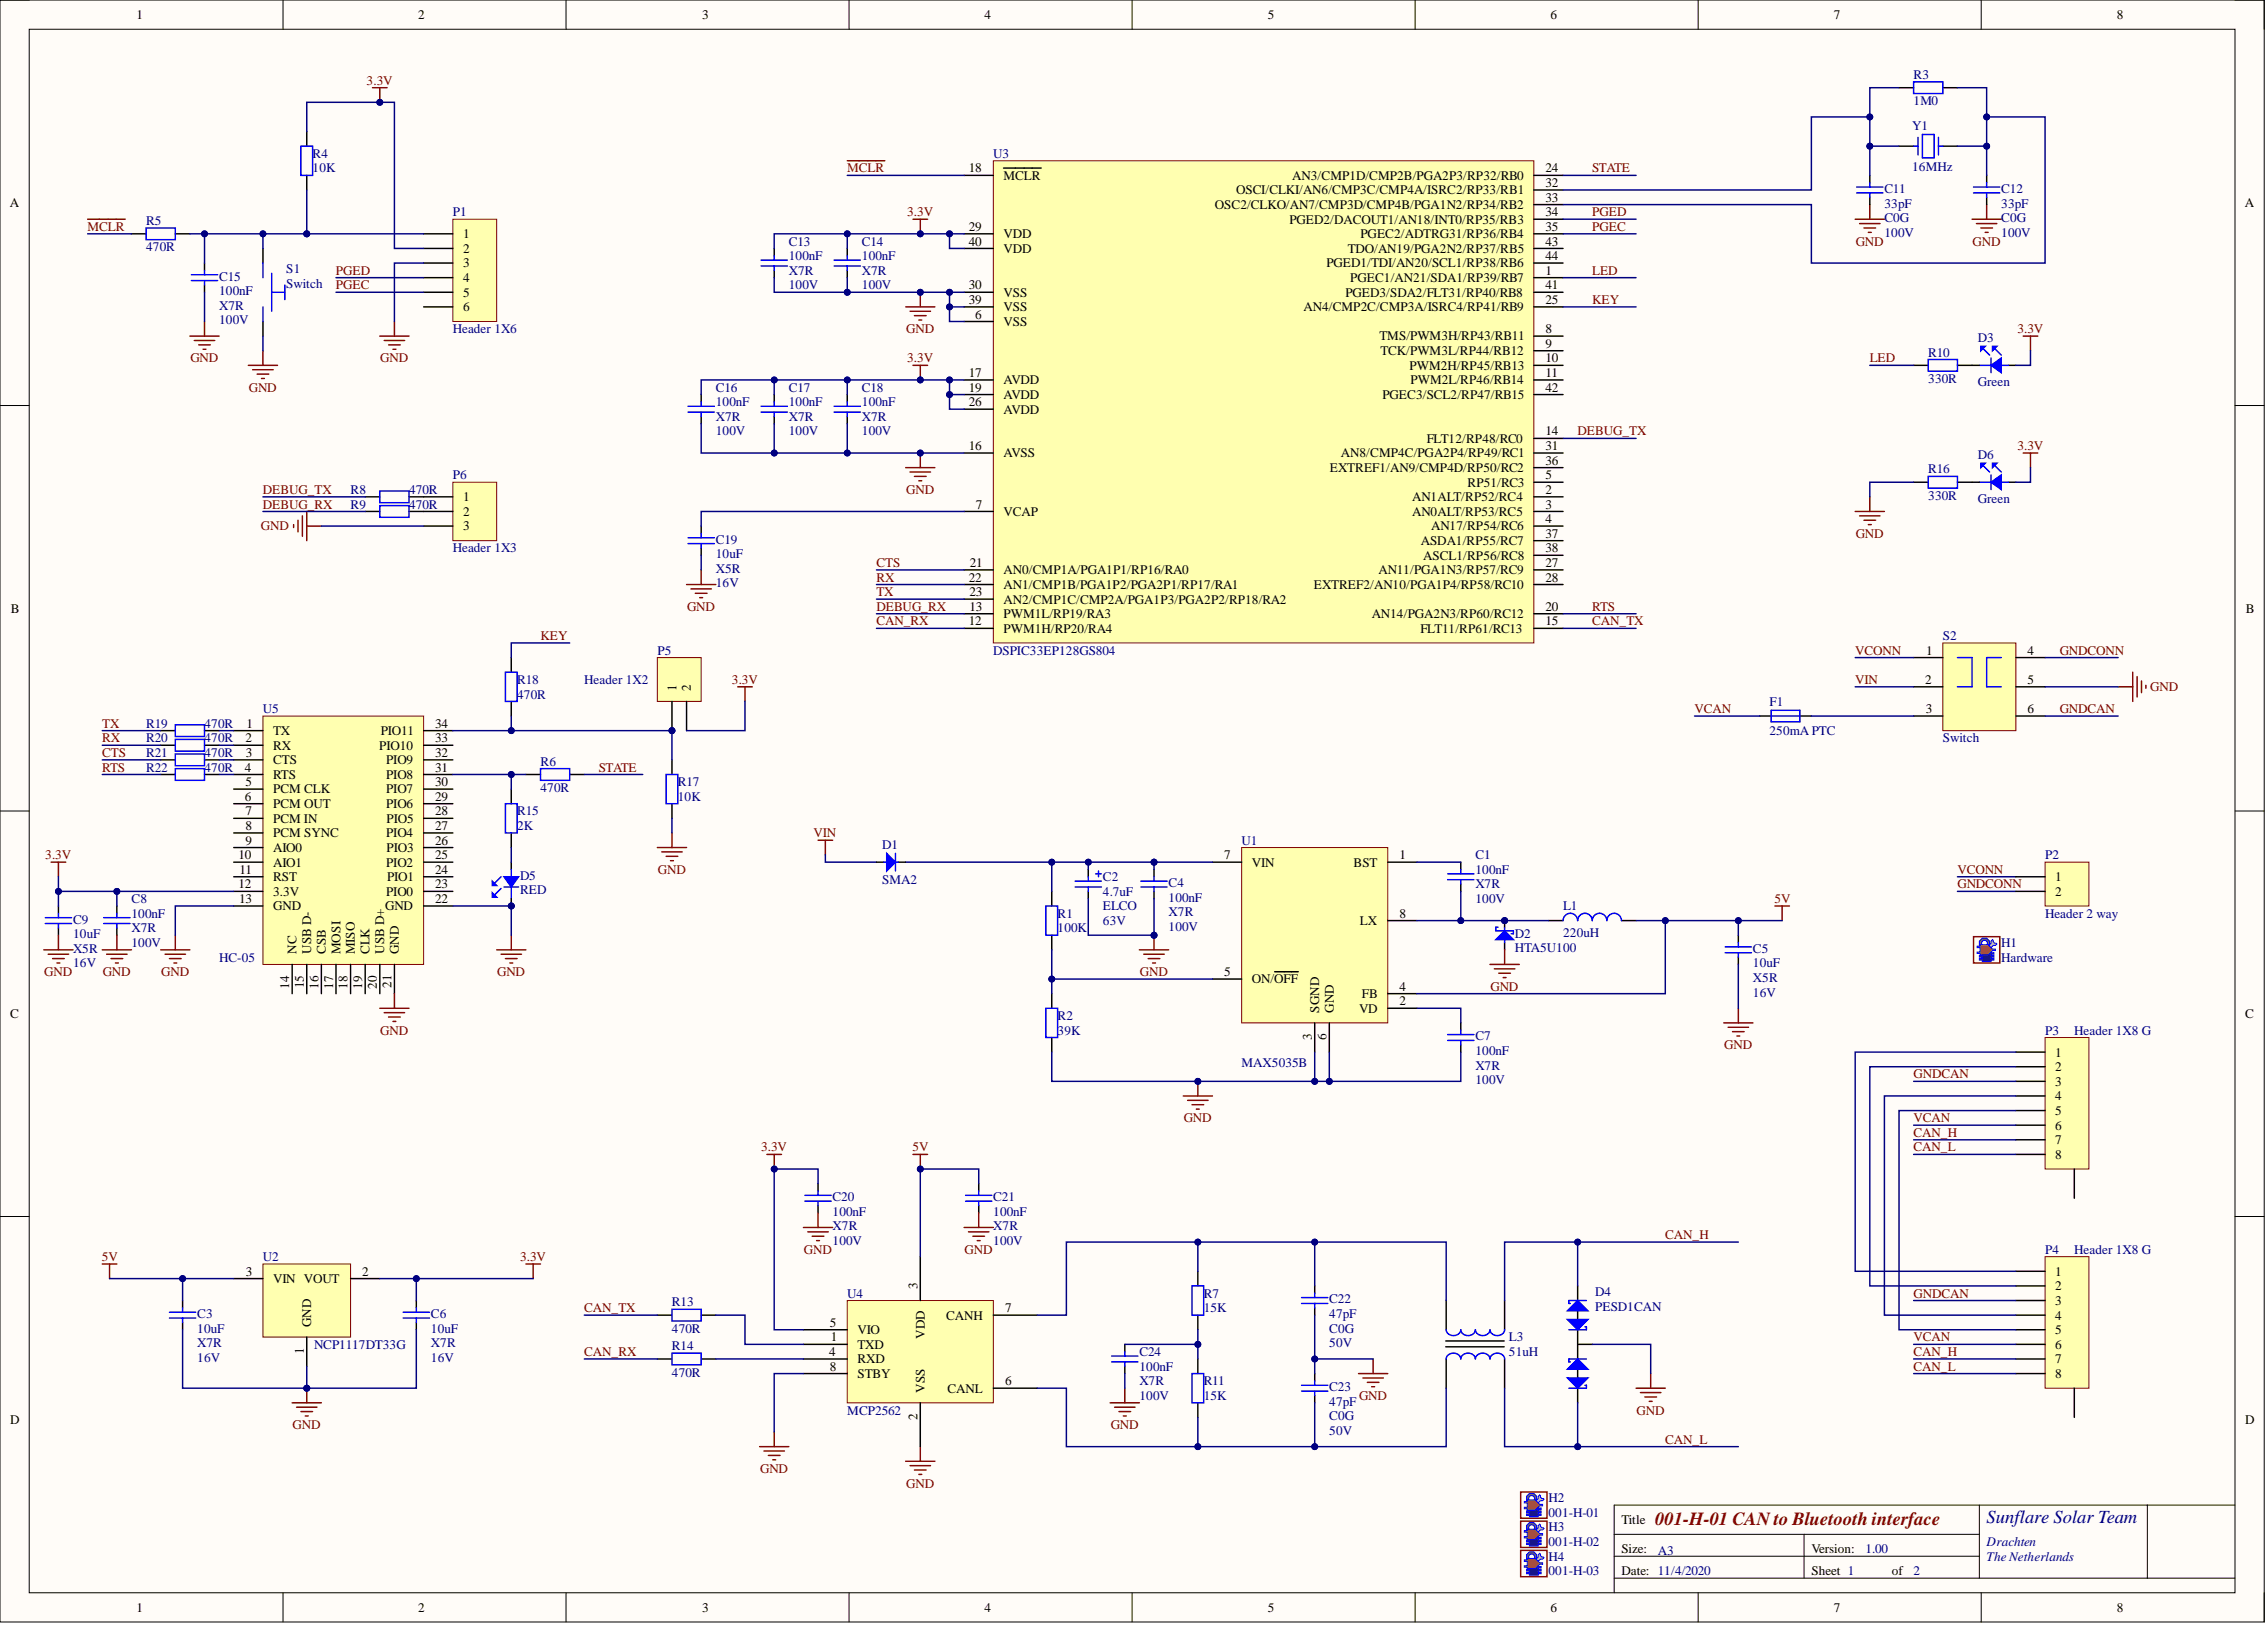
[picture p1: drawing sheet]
<svg xmlns="http://www.w3.org/2000/svg" width="393mm" height="282mm" viewBox="0 0 393 282" stroke-linecap="round" stroke-linejoin="round" font-family="sans-serif">
<defs><g id="words">
<text font-size="3.2" fill="#800000" x="287.2" y="264.5">001-H-01 CANto Bluetooth interface</text>
<text font-size="3.2" fill="#000080" x="344.7" y="264.2">Sunflare Solar Team</text>
<g font-size="2.3">
<text x="23.7" y="3.3">1</text>
<text x="72.6" y="3.3">2</text>
<text x="121.8" y="3.3">3</text>
<text x="170.8" y="3.3">4</text>
<text x="220" y="3.3">5</text>
<text x="269" y="3.3">6</text>
<text x="318.2" y="3.3">7</text>
<text x="367.3" y="3.3">8</text>
<text x="168.1" y="29.9">18</text>
<text x="268.2" y="29.9">24</text>
<text x="1.7" y="35.9">A</text>
<text x="174.1" y="31.2">MCLR</text>
<text x="214.5" y="33.7">OSCI/CLKI/AN6/CMP3C/CMP4A/ISRC2/RP33/RB1</text>
<text x="224.2" y="31.2">AN3/CMP1D/CMP2B/PGA2P3/RP32/RB0</text>
<text x="268.2" y="32.4">32</text>
<text x="268.2" y="35">33</text>
<text x="389.5" y="35.9">A</text>
<text x="80.3" y="41.3">1</text>
<text x="168.1" y="40.1">29</text>
<text x="174.1" y="41.3">VDD</text>
<text x="210.8" y="36.3">OSC2/CLKO/AN7/CMP3D/CMP4B/PGA1N2/RP34/RB2</text>
<text x="223.7" y="38.8">PGED2/DACOUT1/AN18/INT0/RP35/RB3</text>
<text x="236.1" y="41.3">PGEC2/ADTRG31/RP36/RB4</text>
<text x="268.2" y="37.5">34</text>
<text x="268.2" y="40.1">35</text>
<text x="80.3" y="43.9">2</text>
<text x="80.3" y="46.4">3</text>
<text x="168.1" y="42.6">40</text>
<text x="174.1" y="43.9">VDD</text>
<text x="230.1" y="46.4">PGED1/TDI/AN20/SCL1/RP38/RB6</text>
<text x="233.9" y="43.9">TDO/AN19/PGA2N2/RP37/RB5</text>
<text x="268.2" y="47.7">1</text>
<text x="268.2" y="42.6">43</text>
<text x="268.2" y="45.1">44</text>
<text x="80.3" y="48.9">4</text>
<text x="80.3" y="51.5">5</text>
<text x="80.3" y="54">6</text>
<text x="168.1" y="50.2">30</text>
<text x="168.1" y="52.7">39</text>
<text x="174.1" y="51.5">VSS</text>
<text x="174.1" y="54">VSS</text>
<text x="226.2" y="54">AN4/CMP2C/CMP3A/ISRC4/RP41/RB9</text>
<text x="233.4" y="51.5">PGED3/SDA2/FLT31/RP40/RB8</text>
<text x="234.3" y="48.9">PGEC1/AN21/SDA1/RP39/RB7</text>
<text x="268.2" y="52.7">25</text>
<text x="268.2" y="50.2">41</text>
<text x="169.2" y="55.3">6</text>
<text x="174.1" y="56.5">VSS</text>
<text x="239.4" y="59.1">TMS/PWM3H/RP43/RB11</text>
<text x="268.2" y="57.8">8</text>
<text x="168.1" y="65.4">17</text>
<text x="239.5" y="61.6">TCK/PWM3L/RP44/RB12</text>
<text x="244.6" y="64.1">PWM2H/RP45/RB13</text>
<text x="268.2" y="60.3">9</text>
<text x="268.2" y="62.9">10</text>
<text x="268.2" y="65.4">11</text>
<text x="168.1" y="67.9">19</text>
<text x="168.1" y="70.5">26</text>
<text x="174.1" y="66.7">AVDD</text>
<text x="174.1" y="69.2">AVDD</text>
<text x="174.1" y="71.7">AVDD</text>
<text x="239.9" y="69.2">PGEC3/SCL2/RP47/RB15</text>
<text x="244.8" y="66.7">PWM2L/RP46/RB14</text>
<text x="268.2" y="67.9">42</text>
<text x="247.5" y="76.8">FLT12/RP48/RC0</text>
<text x="268.2" y="75.5">14</text>
<text x="168.1" y="78.1">16</text>
<text x="174.1" y="79.3">AVSS</text>
<text x="230.7" y="81.9">EXTREF1/AN9/CMP4D/RP50/RC2</text>
<text x="232.7" y="79.3">AN8/CMP4C/PGA2P4/RP49/RC1</text>
<text x="268.2" y="83.1">5</text>
<text x="268.2" y="78.1">31</text>
<text x="268.2" y="80.6">36</text>
<text x="80.3" y="86.9">1</text>
<text x="80.3" y="89.5">2</text>
<text x="169.3" y="88.2">7</text>
<text x="174.1" y="89.5">VCAP</text>
<text x="245" y="86.9">AN1ALT/RP52/RC4</text>
<text x="245" y="89.5">AN0ALT/RP53/RC5</text>
<text x="254.6" y="84.4">RP51/RC3</text>
<text x="268.2" y="85.7">2</text>
<text x="268.2" y="88.2">3</text>
<text x="80.3" y="92">3</text>
<text x="246.5" y="94.5">ASDA1/RP55/RC7</text>
<text x="248.3" y="92">AN17/RP54/RC6</text>
<text x="268.2" y="90.7">4</text>
<text x="268.2" y="93.3">37</text>
<text x="268.2" y="95.8">38</text>
<text x="168.1" y="100.9">22</text>
<text x="168.3" y="98.3">21</text>
<text x="174.1" y="99.6">AN0/CMP1A/PGA1P1/RP16/RA0</text>
<text x="239.2" y="99.6">AN11/PGA1N3/RP57/RC9</text>
<text x="247" y="97.1">ASCL1/RP56/RC8</text>
<text x="268.2" y="98.3">27</text>
<text x="268.2" y="100.9">28</text>
<text x="1.9" y="106.3">B</text>
<text x="168.2" y="106">13</text>
<text x="168.2" y="103.4">23</text>
<text x="174.1" y="107.2">PWM1L/RP19/RA3</text>
<text x="174.1" y="102.2">AN1/CMP1B/PGA1P2/PGA2P1/RP17/RA1</text>
<text x="174.1" y="104.7">AN2/CMP1C/CMP2A/PGA1P3/PGA2P2/RP18/RA2</text>
<text x="227.9" y="102.2">EXTREF2/AN10/PGA1P4/RP58/RC10</text>
<text x="238" y="107.2">AN14/PGA2N3/RP60/RC12</text>
<text x="268.2" y="106">20</text>
<text x="389.7" y="106.3">B</text>
<text x="168.1" y="108.5">12</text>
<text x="174.1" y="109.8">PWM1H/RP20/RA4</text>
<text x="246.4" y="109.8">FLT11/RP61/RC13</text>
<text x="268.2" y="108.5">15</text>
<text x="334.2" y="113.6">1</text>
<text x="351.8" y="113.6">4</text>
<text x="117.4" y="119.9" transform="rotate(-90 117.4 119.9)">1</text>
<text x="119.9" y="119.9" transform="rotate(-90 119.9 119.9)">2</text>
<text x="334.1" y="118.6">2</text>
<text x="351.8" y="118.6">5</text>
<text x="334.1" y="123.7">3</text>
<text x="351.8" y="123.7">6</text>
<text x="42.6" y="128.8">2</text>
<text x="42.7" y="131.3">3</text>
<text x="42.8" y="126.2">1</text>
<text x="47.4" y="127.5">TX</text>
<text x="47.4" y="130">RX</text>
<text x="65.8" y="130">PIO10</text>
<text x="66.1" y="127.5">PIO11</text>
<text x="75.5" y="131.3">32</text>
<text x="75.5" y="128.8">33</text>
<text x="75.5" y="126.2">34</text>
<text x="42.5" y="133.8">4</text>
<text x="42.6" y="136.4">5</text>
<text x="47.4" y="132.6">CTS</text>
<text x="47.4" y="135.1">RTS</text>
<text x="47.4" y="137.6">PCM CLK</text>
<text x="67" y="137.6">PIO7</text>
<text x="67" y="135.1">PIO8</text>
<text x="67" y="132.6">PIO9</text>
<text x="75.5" y="136.4">30</text>
<text x="75.5" y="133.8">31</text>
<text x="42.5" y="138.9">6</text>
<text x="42.6" y="141.4">7</text>
<text x="42.6" y="144">8</text>
<text x="47.4" y="140.2">PCM OUT</text>
<text x="47.4" y="142.7">PCM IN</text>
<text x="67" y="140.2">PIO6</text>
<text x="67.1" y="142.7">PIO5</text>
<text x="75.5" y="144">27</text>
<text x="75.5" y="141.4">28</text>
<text x="75.5" y="138.9">29</text>
<text x="41.4" y="149">10</text>
<text x="42.6" y="146.5">9</text>
<text x="47.4" y="145.2">PCM SYNC</text>
<text x="47.4" y="147.8">AIO0</text>
<text x="67" y="145.2">PIO4</text>
<text x="67.1" y="147.8">PIO3</text>
<text x="75.5" y="149">25</text>
<text x="75.5" y="146.5">26</text>
<text x="212.4" y="149">7</text>
<text x="242.8" y="149">1</text>
<text x="41.4" y="154.1">12</text>
<text x="41.6" y="151.6">11</text>
<text x="47.4" y="150.3">AIO1</text>
<text x="47.4" y="152.8">RST</text>
<text x="47.4" y="155.4">3.3V</text>
<text x="67" y="155.4">PIO0</text>
<text x="67" y="150.3">PIO2</text>
<text x="67.2" y="152.8">PIO1</text>
<text x="75.5" y="154.1">23</text>
<text x="75.5" y="151.6">24</text>
<text x="217.2" y="150.3">VIN</text>
<text x="234.9" y="150.3">BST</text>
<text x="356.6" y="152.8">1</text>
<text x="356.6" y="155.4">2</text>
<text x="41.5" y="156.6">13</text>
<text x="47.4" y="157.9">GND</text>
<text x="66.8" y="157.9">GND</text>
<text x="75.5" y="156.6">22</text>
<text x="236" y="160.4">LX</text>
<text x="242.8" y="159.2">8</text>
<text x="51.5" y="165.5" transform="rotate(-90 51.5 165.5)">NC</text>
<text x="54" y="165.5" transform="rotate(-90 54 165.5)">USB D-</text>
<text x="56.5" y="165.5" transform="rotate(-90 56.5 165.5)">CSB</text>
<text x="59.1" y="165.5" transform="rotate(-90 59.1 165.5)">MOSI</text>
<text x="61.6" y="165.5" transform="rotate(-90 61.6 165.5)">MISO</text>
<text x="64.1" y="165.5" transform="rotate(-90 64.1 165.5)">CLK</text>
<text x="66.7" y="165.5" transform="rotate(-90 66.7 165.5)">USB D+</text>
<text x="69.2" y="165.5" transform="rotate(-90 69.2 165.5)">GND</text>
<text x="50.2" y="171.5" transform="rotate(-90 50.2 171.5)">14</text>
<text x="52.7" y="171.4" transform="rotate(-90 52.7 171.4)">15</text>
<text x="55.3" y="171.5" transform="rotate(-90 55.3 171.5)">16</text>
<text x="57.8" y="171.5" transform="rotate(-90 57.8 171.5)">17</text>
<text x="60.3" y="171.5" transform="rotate(-90 60.3 171.5)">18</text>
<text x="62.9" y="171.5" transform="rotate(-90 62.9 171.5)">19</text>
<text x="65.4" y="171.5" transform="rotate(-90 65.4 171.5)">20</text>
<text x="67.9" y="171.3" transform="rotate(-90 67.9 171.3)">21</text>
<text x="212.4" y="169.3">5</text>
<text x="217.2" y="170.6">ON/OFF</text>
<text x="236.3" y="173.1">FB</text>
<text x="242.8" y="171.9">4</text>
<text x="1.8" y="176.6">C</text>
<text x="228.9" y="175.7" transform="rotate(-90 228.9 175.7)">SGND</text>
<text x="231.4" y="175.7" transform="rotate(-90 231.4 175.7)">GND</text>
<text x="235.8" y="175.7">VD</text>
<text x="242.8" y="174.4">2</text>
<text x="389.6" y="176.6">C</text>
<text x="227.6" y="180.4" transform="rotate(-90 227.6 180.4)">3</text>
<text x="230.1" y="180.5" transform="rotate(-90 230.1 180.5)">6</text>
<text x="356.6" y="183.3">1</text>
<text x="356.6" y="185.8">2</text>
<text x="356.6" y="188.3">3</text>
<text x="356.6" y="190.9">4</text>
<text x="356.6" y="193.4">5</text>
<text x="356.6" y="195.9">6</text>
<text x="356.6" y="198.5">7</text>
<text x="356.6" y="201">8</text>
<text x="42.7" y="221.3">3</text>
<text x="62.9" y="221.3">2</text>
<text x="356.6" y="221.3">1</text>
<text x="47.4" y="222.5">VIN VOUT</text>
<text x="159.2" y="223.6" transform="rotate(-90 159.2 223.6)">3</text>
<text x="174.4" y="227.6">7</text>
<text x="356.6" y="223.8">2</text>
<text x="356.6" y="226.3">3</text>
<text x="54" y="230.1" transform="rotate(-90 54 230.1)">GND</text>
<text x="144" y="230.1">5</text>
<text x="144.1" y="232.7">1</text>
<text x="148.8" y="234">TXD</text>
<text x="148.8" y="231.4">VIO</text>
<text x="160.4" y="232.3" transform="rotate(-90 160.4 232.3)">VDD</text>
<text x="164.2" y="228.9">CANH</text>
<text x="356.6" y="228.9">4</text>
<text x="356.6" y="231.4">5</text>
<text x="356.6" y="234">6</text>
<text x="52.7" y="234.8" transform="rotate(-90 52.7 234.8)">1</text>
<text x="143.9" y="235.2">4</text>
<text x="144" y="237.8">8</text>
<text x="148.8" y="236.5">RXD</text>
<text x="148.8" y="239">STBY</text>
<text x="356.6" y="236.5">7</text>
<text x="356.6" y="239">8</text>
<text x="160.4" y="241.6" transform="rotate(-90 160.4 241.6)">VSS</text>
<text x="164.4" y="241.6">CANL</text>
<text x="174.4" y="240.3">6</text>
<text x="1.8" y="247">D</text>
<text x="159.2" y="246.4" transform="rotate(-90 159.2 246.4)">2</text>
<text x="389.6" y="247">D</text>
<text x="281.3" y="264.4">Title</text>
<text x="281.3" y="269.4">Size:</text>
<text x="314.3" y="269.4">Version:</text>
<text x="281.3" y="273.2">Date: 11/4/2020</text>
<text x="314.3" y="273.2">Sheet 1</text>
<text x="328.2" y="273.2">of</text>
<text x="23.7" y="279.6">1</text>
<text x="72.6" y="279.6">2</text>
<text x="121.8" y="279.6">3</text>
<text x="170.8" y="279.6">4</text>
<text x="220" y="279.6">5</text>
<text x="269" y="279.6">6</text>
<text x="318.2" y="279.6">7</text>
<text x="367.3" y="279.6">8</text>
</g>
<g font-size="2.3" fill="#800000">
<text x="63.6" y="14.7">3.3V</text>
<text x="147" y="29.9">MCLR</text>
<text x="276.3" y="29.9">STATE</text>
<text x="15.2" y="40.1">MCLR</text>
<text x="157.4" y="37.5">3.3V</text>
<text x="276.3" y="37.5">PGED</text>
<text x="276.3" y="40.1">PGEC</text>
<text x="58.3" y="47.7">PGED</text>
<text x="276.3" y="47.7">LED</text>
<text x="322" y="42.6">GND</text>
<text x="342.3" y="42.6">GND</text>
<text x="58.3" y="50.2">PGEC</text>
<text x="276.3" y="52.7">KEY</text>
<text x="157.2" y="57.8">GND</text>
<text x="350" y="57.8">3.3V</text>
<text x="33" y="62.9">GND</text>
<text x="66" y="62.9">GND</text>
<text x="157.4" y="62.9">3.3V</text>
<text x="324.4" y="62.9">LED</text>
<text x="43.2" y="67.9">GND</text>
<text x="273.7" y="75.5">DEBUG_TX</text>
<text x="350" y="78.1">3.3V</text>
<text x="45.6" y="85.7">DEBUG_TX</text>
<text x="45.6" y="88.2">DEBUG_RX</text>
<text x="157.2" y="85.7">GND</text>
<text x="45.3" y="92">GND</text>
<text x="322" y="93.3">GND</text>
<text x="152.1" y="100.9">RX</text>
<text x="152.1" y="98.3">CTS</text>
<text x="119.2" y="106">GND</text>
<text x="152.1" y="103.4">TX</text>
<text x="152.1" y="106">DEBUG_RX</text>
<text x="276.3" y="106">RTS</text>
<text x="93.8" y="111">KEY</text>
<text x="152.1" y="108.5">CAN_RX</text>
<text x="276.3" y="108.5">CAN_TX</text>
<text x="321.9" y="113.6">VCONN</text>
<text x="357.4" y="113.6">GNDCONN</text>
<text x="127" y="118.6">3.3V</text>
<text x="321.9" y="118.6">VIN</text>
<text x="373.1" y="119.9">GND</text>
<text x="294" y="123.7">VCAN</text>
<text x="357.4" y="123.7">GNDCAN</text>
<text x="17.7" y="126.2">TX</text>
<text x="17.7" y="128.8">RX</text>
<text x="17.7" y="131.3">CTS</text>
<text x="17.7" y="133.8">RTS</text>
<text x="103.9" y="133.8">STATE</text>
<text x="7.9" y="149">3.3V</text>
<text x="141.2" y="145.2">VIN</text>
<text x="114.1" y="151.6">GND</text>
<text x="339.6" y="151.6">VCONN</text>
<text x="339.6" y="154.1">GNDCONN</text>
<text x="307.9" y="156.6">5V</text>
<text x="7.7" y="169.3">GND</text>
<text x="17.8" y="169.3">GND</text>
<text x="28" y="169.3">GND</text>
<text x="86.3" y="169.3">GND</text>
<text x="197.8" y="169.3">GND</text>
<text x="258.6" y="171.9">GND</text>
<text x="66" y="179.5">GND</text>
<text x="299.2" y="182">GND</text>
<text x="332" y="187.1">GNDCAN</text>
<text x="205.4" y="194.7">GND</text>
<text x="332" y="197.2">CAN_H</text>
<text x="332" y="194.7">VCAN</text>
<text x="132.1" y="199.7">3.3V</text>
<text x="158.3" y="199.7">5V</text>
<text x="332" y="199.7">CAN_L</text>
<text x="288.9" y="214.9">CAN_H</text>
<text x="17.7" y="218.7">5V</text>
<text x="90.2" y="218.7">3.3V</text>
<text x="139.5" y="217.5">GND</text>
<text x="167.4" y="217.5">GND</text>
<text x="101.4" y="227.6">CAN_TX</text>
<text x="332" y="225.1">GNDCAN</text>
<text x="332" y="232.7">VCAN</text>
<text x="101.4" y="235.2">CAN_RX</text>
<text x="332" y="235.2">CAN_H</text>
<text x="332" y="237.8">CAN_L</text>
<text x="235.8" y="242.8">GND</text>
<text x="284" y="245.4">GND</text>
<text x="50.8" y="247.9">GND</text>
<text x="192.7" y="247.9">GND</text>
<text x="288.9" y="250.4">CAN_L</text>
<text x="131.9" y="255.5">GND</text>
<text x="157.2" y="258">GND</text>
</g>
<g font-size="2.3" fill="#000080">
<text x="332" y="13.7">R3</text>
<text x="331.8" y="22.6">Y1</text>
<text x="332" y="18.3">1M0</text>
<text x="54.2" y="27.4">R4</text>
<text x="54.2" y="29.9">10K</text>
<text x="172.4" y="27.4">U3</text>
<text x="331.8" y="29.7">16MHz</text>
<text x="327" y="33.5">C11</text>
<text x="327" y="36">33pF</text>
<text x="347.2" y="33.5">C12</text>
<text x="347.2" y="36">33pF</text>
<text x="25.3" y="39">R5</text>
<text x="78.6" y="37.5">P1</text>
<text x="327" y="38.5">C0G</text>
<text x="327" y="41.1">100V</text>
<text x="347.2" y="38.5">C0G</text>
<text x="347.2" y="41.1">100V</text>
<text x="25.3" y="43.6">470R</text>
<text x="49.7" y="47.4">S1</text>
<text x="136.9" y="47.7">X7R</text>
<text x="136.9" y="42.6">C13</text>
<text x="136.9" y="45.1">100nF</text>
<text x="149.5" y="47.7">X7R</text>
<text x="149.5" y="42.6">C14</text>
<text x="149.5" y="45.1">100nF</text>
<text x="38" y="53.7">X7R</text>
<text x="38" y="48.7">C15</text>
<text x="38" y="51.2">100nF</text>
<text x="49.7" y="49.9">Switch</text>
<text x="136.9" y="50.2">100V</text>
<text x="149.5" y="50.2">100V</text>
<text x="38" y="56.3">100V</text>
<text x="78.6" y="57.8">Header 1X6</text>
<text x="343.2" y="59.3">D3</text>
<text x="334.6" y="61.9">R10</text>
<text x="124.2" y="67.9">C16</text>
<text x="124.2" y="70.5">100nF</text>
<text x="136.9" y="67.9">C17</text>
<text x="136.9" y="70.5">100nF</text>
<text x="149.5" y="67.9">C18</text>
<text x="149.5" y="70.5">100nF</text>
<text x="334.6" y="66.4">330R</text>
<text x="343.2" y="66.9">Green</text>
<text x="124.2" y="73">X7R</text>
<text x="124.2" y="75.5">100V</text>
<text x="136.9" y="73">X7R</text>
<text x="136.9" y="75.5">100V</text>
<text x="149.5" y="73">X7R</text>
<text x="149.5" y="75.5">100V</text>
<text x="78.6" y="83.1">P6</text>
<text x="334.6" y="82.1">R16</text>
<text x="343.2" y="79.6">D6</text>
<text x="60.8" y="85.7">R8</text>
<text x="60.8" y="88.2">R9</text>
<text x="71" y="85.7">470R</text>
<text x="71" y="88.2">470R</text>
<text x="334.6" y="86.7">330R</text>
<text x="343.2" y="87.2">Green</text>
<text x="78.6" y="95.8">Header 1X3</text>
<text x="124.2" y="94.3">C19</text>
<text x="124.2" y="99.4">X5R</text>
<text x="124.2" y="101.9">16V</text>
<text x="124.2" y="96.8">10uF</text>
<text x="114.1" y="113.6">P5</text>
<text x="172.4" y="113.6">DSPIC33EP128GS804</text>
<text x="337.1" y="111">S2</text>
<text x="89.7" y="118.6">R18</text>
<text x="101.4" y="118.6">Header 1X2</text>
<text x="45.6" y="123.7">U5</text>
<text x="89.7" y="121.2">470R</text>
<text x="307" y="122.4">F1</text>
<text x="25.3" y="126.2">R19</text>
<text x="25.3" y="128.8">R20</text>
<text x="25.3" y="131.3">R21</text>
<text x="35.5" y="126.2">470R</text>
<text x="35.5" y="128.8">470R</text>
<text x="35.5" y="131.3">470R</text>
<text x="307" y="127.5">250mA PTC</text>
<text x="337.1" y="128.8">Switch</text>
<text x="25.3" y="133.8">R22</text>
<text x="35.5" y="133.8">470R</text>
<text x="93.8" y="132.8">R6</text>
<text x="93.8" y="137.4">470R</text>
<text x="117.6" y="136.4">R17</text>
<text x="89.7" y="141.4">R15</text>
<text x="89.7" y="144">2K</text>
<text x="117.6" y="138.9">10K</text>
<text x="153.1" y="147.3">D1</text>
<text x="215.4" y="146.5">U1</text>
<text x="256" y="149">C1</text>
<text x="354.8" y="149">P2</text>
<text x="90.2" y="152.6">D5</text>
<text x="90.2" y="155.1">RED</text>
<text x="153.1" y="153.4">SMA2</text>
<text x="191.4" y="152.8">C2</text>
<text x="191.4" y="155.4">4.7uF</text>
<text x="202.8" y="153.9">C4</text>
<text x="256" y="154.1">X7R</text>
<text x="256" y="151.6">100nF</text>
<text x="12.7" y="160.2">C9</text>
<text x="22.8" y="161.7">X7R</text>
<text x="22.8" y="156.6">C8</text>
<text x="22.8" y="159.2">100nF</text>
<text x="183.5" y="159.2">R1</text>
<text x="183.5" y="161.7">100K</text>
<text x="191.4" y="157.9">ELCO</text>
<text x="191.4" y="160.4">63V</text>
<text x="202.8" y="158.9">X7R</text>
<text x="202.8" y="161.5">100V</text>
<text x="202.8" y="156.4">100nF</text>
<text x="256" y="156.6">100V</text>
<text x="271.2" y="157.9">L1</text>
<text x="354.8" y="159.2">Header 2 way</text>
<text x="12.7" y="165.3">X5R</text>
<text x="12.7" y="167.8">16V</text>
<text x="12.7" y="162.7">10uF</text>
<text x="22.8" y="164.2">100V</text>
<text x="38" y="166.8">HC-05</text>
<text x="262.8" y="162.6">D2</text>
<text x="262.8" y="165.2">HTA5U100</text>
<text x="271.2" y="162.5">220uH</text>
<text x="304.2" y="165.3">C5</text>
<text x="304.2" y="167.8">10uF</text>
<text x="347.2" y="164.2">H1</text>
<text x="347.2" y="166.8">Hardware</text>
<text x="304.2" y="170.3">X5R</text>
<text x="304.2" y="172.9">16V</text>
<text x="183.5" y="176.9">R2</text>
<text x="183.5" y="179.5">39K</text>
<text x="354.8" y="179.5">P3</text>
<text x="359.9" y="179.5">Header 1X8 G</text>
<text x="215.4" y="185">MAX5035B</text>
<text x="256" y="185.5">X7R</text>
<text x="256" y="180.5">C7</text>
<text x="256" y="183">100nF</text>
<text x="256" y="188.1">100V</text>
<text x="144.5" y="208.4">C20</text>
<text x="172.4" y="208.4">C21</text>
<text x="144.5" y="213.4">X7R</text>
<text x="144.5" y="216">100V</text>
<text x="144.5" y="210.9">100nF</text>
<text x="172.4" y="213.4">X7R</text>
<text x="172.4" y="216">100V</text>
<text x="172.4" y="210.9">100nF</text>
<text x="45.6" y="218.7">U2</text>
<text x="354.8" y="217.5">P4</text>
<text x="359.9" y="217.5">Header 1X8 G</text>
<text x="116.6" y="226.6">R13</text>
<text x="147" y="225.1">U4</text>
<text x="208.9" y="225.1">R7</text>
<text x="208.9" y="227.6">15K</text>
<text x="230.6" y="226.1">C22</text>
<text x="276.8" y="224.8">D4</text>
<text x="276.8" y="227.4">PESD1CAN</text>
<text x="34.2" y="233.7">X7R</text>
<text x="34.2" y="228.6">C3</text>
<text x="34.2" y="231.2">10uF</text>
<text x="54.5" y="234">NCP1117DT33G</text>
<text x="74.8" y="233.7">X7R</text>
<text x="74.8" y="228.6">C6</text>
<text x="74.8" y="231.2">10uF</text>
<text x="116.6" y="231.2">470R</text>
<text x="230.6" y="231.2">C0G</text>
<text x="230.6" y="233.7">50V</text>
<text x="230.6" y="228.6">47pF</text>
<text x="261.8" y="232.7">L3</text>
<text x="34.2" y="236.2">16V</text>
<text x="74.8" y="236.2">16V</text>
<text x="116.6" y="234.2">R14</text>
<text x="116.6" y="238.8">470R</text>
<text x="197.7" y="235.2">C24</text>
<text x="197.7" y="237.8">100nF</text>
<text x="261.8" y="235.2">51uH</text>
<text x="147" y="245.4">MCP2562</text>
<text x="197.7" y="240.3">X7R</text>
<text x="197.7" y="242.8">100V</text>
<text x="208.9" y="240.3">R11</text>
<text x="208.9" y="242.8">15K</text>
<text x="230.6" y="241.3">C23</text>
<text x="230.6" y="243.8">47pF</text>
<text x="230.6" y="246.4">C0G</text>
<text x="230.6" y="248.9">50V</text>
<text x="268.7" y="260.6">H2</text>
<text x="268.7" y="263.1">001-H-01</text>
<text x="268.7" y="265.6">H3</text>
<text x="268.7" y="268.2">001-H-02</text>
<text x="287.7" y="269.7">A3</text>
<text x="323.7" y="269.4">1.00</text>
<text x="344.7" y="268.2">Drachten</text>
<text x="268.7" y="270.7">H4</text>
<text x="268.7" y="273.2">001-H-03</text>
<text x="332" y="273.2">2</text>
<text x="344.7" y="270.7">The Netherlands</text>
</g>
</g></defs>
<path d="M0 0h392.9v281.3h-392.9z" fill-rule="evenodd" fill="#fffcf8"/>
<path d="M0 0h392.9v281.3h-392.9z" fill="none" stroke="#000" stroke-width=".17"/>
<path d="M5.1 5.1h382.7v271.2h-382.7z" fill-rule="evenodd" fill="#fffcf8"/>
<g fill="none" stroke="#000" stroke-width=".17">
<path d="M0 0h5.1M5.1 5.1h382.7v271.2h-382.7zM49.1 0v5.1M98.2 0v5.1M147.3 0v5.1M196.4 0v5.1M245.5 0v5.1M294.6 0v5.1M343.8 0v5.1M387.8 0h5.1v5.1M0 70.3h5.1M387.8 70.3h5.1"/>
<path d="M0 140.7h5.1M387.8 140.7h5.1M0 211h5.1M387.8 211h5.1M49.1 276.3v5M98.2 276.3v5M147.3 276.3v5M196.4 276.3v5M245.5 276.3v5M280.1 266.1h63.3M280.1 273.7h107.7M280.1 269.9h63.3"/>
<path d="M294.6 276.3v5M313 266.1v7.6M343.4 261.1v12.6M343.8 276.3v5M372.6 261.1v12.6M387.8 261.1h-107.7v15.2M392.9 276.3v5"/>
</g>
<path d="M354.8 180h7.6v22.8h-7.6z" fill-rule="evenodd" fill="#ffffb0"/>
<path d="M354.8 180h7.6v22.8h-7.6z" fill="none" stroke="#800000" stroke-width=".17"/>
<path d="M349.8 182.5h5M349.8 185h5M349.8 187.6h5M349.8 190.1h5M349.8 192.6h5M349.8 195.2h5M349.8 197.7h5M349.8 200.2h5M359.9 202.8v5" fill="none" stroke="#000" stroke-width=".25"/>
<path d="M354.8 218h7.6v22.8h-7.6z" fill-rule="evenodd" fill="#ffffb0"/>
<path d="M354.8 218h7.6v22.8h-7.6z" fill="none" stroke="#800000" stroke-width=".17"/>
<path d="M349.8 220.5h5M349.8 223.1h5M349.8 225.6h5M349.8 228.1h5M349.8 230.7h5M349.8 233.2h5M349.8 235.7h5M349.8 238.3h5M359.9 240.8v5.1" fill="none" stroke="#000" stroke-width=".25"/>
<path d="M172.4 27.9h93.7v83.6h-93.7z" fill-rule="evenodd" fill="#ffffb0"/>
<path d="M172.4 27.9h93.7v83.6h-93.7z" fill="none" stroke="#800000" stroke-width=".17"/>
<g fill="none" stroke="#000" stroke-width=".25">
<path d="M167.3 30.4h5.1M174.1 29.2h6.5M266.1 30.4h5.1M266.1 33h5.1M266.1 35.5h5.1M266.1 38h5.1M167.3 55.8h5.1M167.3 53.2h5.1M167.3 40.6h5.1M167.3 50.7h5.1M167.3 43.1h5.1M266.1 48.2h5.1"/>
<path d="M266.1 58.3h5.1M266.1 53.2h5.1M266.1 40.6h5.1M266.1 50.7h5.1M266.1 43.1h5.1M266.1 45.6h5.1M167.3 65.9h5.1M167.3 78.6h5.1M167.3 68.4h5.1M167.3 71h5.1M266.1 60.8h5.1M266.1 63.4h5.1"/>
<path d="M266.1 65.9h5.1M266.1 76h5.1M266.1 78.6h5.1M266.1 68.4h5.1M167.3 88.7h5.1M167.3 98.9h5.1M266.1 86.2h5.1M266.1 88.7h5.1M266.1 91.3h5.1M266.1 83.6h5.1M266.1 98.9h5.1M266.1 81.1h5.1"/>
<path d="M266.1 93.8h5.1M266.1 96.3h5.1M167.3 109h5.1M167.3 106.5h5.1M167.3 101.4h5.1M167.3 103.9h5.1M266.1 109h5.1M266.1 106.5h5.1M266.1 101.4h5.1"/>
</g>
<path d="M158.4 38h2.5M159.7 38v2.6" fill="none" stroke="#800000" stroke-width=".25"/>
<circle cx="159.7" cy="40.6" r=".51" fill="#000080"/>
<circle cx="159.7" cy="40.6" r=".51" fill="none" stroke="#000080" stroke-width=".17"/>
<path d="M157.1 53.2h5.1M157.9 54h3.6M158.7 54.8h2M159.4 55.5h.5M159.7 50.7v2.5" fill="none" stroke="#800000" stroke-width=".25"/>
<circle cx="159.7" cy="50.7" r=".51" fill="#000080"/>
<circle cx="159.7" cy="50.7" r=".51" fill="none" stroke="#000080" stroke-width=".17"/>
<path d="M158.4 63.4h2.5M159.7 63.4v2.5" fill="none" stroke="#800000" stroke-width=".25"/>
<circle cx="159.7" cy="65.9" r=".51" fill="#000080"/>
<circle cx="159.7" cy="65.9" r=".51" fill="none" stroke="#000080" stroke-width=".17"/>
<path d="M159.7 78.6v2.5M157.1 81.1h5.1M157.9 81.9h3.6M158.7 82.6h2M159.4 83.4h.5" fill="none" stroke="#800000" stroke-width=".25"/>
<circle cx="159.7" cy="78.6" r=".51" fill="#000080"/>
<circle cx="159.7" cy="78.6" r=".51" fill="none" stroke="#000080" stroke-width=".17"/>
<path d="M64.6 15.2h2.6M65.9 15.2v2.5M121.7 98.9v2.5M119.1 101.4h5.1M119.9 102.2h3.5M120.6 102.9h2.1M121.4 103.7h.5" fill="none" stroke="#800000" stroke-width=".25"/>
<g fill="none" stroke="#000" stroke-width=".25">
<path d="M53.2 22.8v2.6M53.2 30.4v2.6M22.8 40.6h2.5M30.4 40.6h2.5M35.5 45.6v1.3M35.5 49.4v1.3M134.3 43.1v1.3M134.3 46.9v1.3M147 43.1v1.3M147 46.9v1.3M121.7 68.4v1.3M121.7 72.2v1.3"/>
<path d="M134.3 68.4v1.3M134.3 72.2v1.3M147 68.4v1.3M147 72.2v1.3"/>
</g>
<g fill="none" stroke="#00f" stroke-width=".25">
<path d="M25.3 39.5h5.1v2.1h-5.1zM52.2 25.4h2v5h-2zM33.2 48.7h4.6M33.2 47.7h4.6M35.5 46.9v.8M35.5 48.7v.7M132.1 45.1h4.5M132.1 46.1h4.5M134.3 44.4v.7M134.3 46.1v.8M144.7 45.1h4.6M144.7 46.1h4.6"/>
<path d="M147 44.4v.7M147 46.1v.8M119.4 70.5h4.5M119.4 71.5h4.5M121.7 69.7v.8M121.7 71.5v.7M132.1 70.5h4.5M132.1 71.5h4.5M134.3 69.7v.8M134.3 71.5v.7M144.7 70.5h4.6M144.7 71.5h4.6"/>
<path d="M147 69.7v.8M147 71.5v.7"/>
</g>
<circle cx="65.9" cy="17.7" r=".51" fill="#000080"/>
<circle cx="65.9" cy="17.7" r=".51" fill="none" stroke="#000080" stroke-width=".17"/>
<path d="M32.9 58.3h5.1M33.7 59.1h3.6M34.5 59.8h2M35.5 55.8v2.5M35.2 60.6h.5" fill="none" stroke="#800000" stroke-width=".25"/>
<path d="M78.6 38h7.6v17.8h-7.6z" fill-rule="evenodd" fill="#ffffb0"/>
<path d="M78.6 38h7.6v17.8h-7.6z" fill="none" stroke="#800000" stroke-width=".17"/>
<g fill="none" stroke="#000" stroke-width=".25">
<path d="M329.5 15.2h2.5M337.1 15.2h2.5M324.4 30.4v1.3M324.4 34.2v1.3M329.5 25.4h2.5M337.1 25.4h2.5M344.7 30.4v1.3M344.7 34.2v1.3M73.5 40.6h5.1M73.5 43.1h5.1M73.5 45.6h5.1M73.5 48.2h5.1"/>
<path d="M73.5 50.7h5.1M73.5 53.2h5.1M121.7 91.3v1.2M121.7 95.1v1.2"/>
</g>
<g fill="none" stroke="#800000" stroke-width=".25">
<path d="M15.2 38h6.5M147 27.9h6.5M321.9 38h5.1M322.7 38.8h3.5M323.4 39.5h2M324.4 35.5v2.5M342.2 38h5M342.9 38.8h3.6M343.7 39.5h2M344.7 35.5v2.5M65.9 58.3h5.1M66.7 59.1h3.5"/>
<path d="M67.4 59.8h2M68.4 55.8v2.5M324.2 40.3h.5M344.5 40.3h.5M351 58.3h2.6M352.3 58.3v2.5M43.1 63.4h5.1M43.8 64.1h3.6M44.6 64.9h2M45.4 65.7h.5M45.6 60.8v2.6M68.2 60.6h.5"/>
<path d="M158.4 200.2h2.5M159.7 200.2v2.6"/>
</g>
<g fill="none" stroke="#00f" stroke-width=".25">
<path d="M332 14.2h5.1v2h-5.1zM322.1 32.4h4.6M322.1 33.5h4.6M324.4 31.7v.7M324.4 33.5v.7M332 25.4h.8M332.8 23.8v3.1M333.6 23.3h2v4.1h-2zM336.3 23.8v3.1M336.3 25.4h.8M342.4 32.4h4.6M342.4 33.5h4.6"/>
<path d="M344.7 31.7v.7M344.7 33.5v.7M119.4 93.3h4.5M119.4 94.3h4.5M121.7 92.5v.8M121.7 94.3v.8"/>
</g>
<circle cx="159.7" cy="202.8" r=".51" fill="#000080"/>
<circle cx="159.7" cy="202.8" r=".51" fill="none" stroke="#000080" stroke-width=".17"/>
<g fill="none" stroke="#000" stroke-width=".25">
<path d="M141.9 205.3v1.3M141.9 209.1v1.3M169.8 205.3v1.3M169.8 209.1v1.3M114.1 228.1h2.5M114.1 235.7h2.5M121.7 228.1h2.5M121.7 235.7h2.5M273.7 223.1v2.5M273.7 227.4v1.5M273.7 230.7v5M273.7 237.5v1.5"/>
<path d="M273.7 233.2h2.6M273.7 240.8v2.5"/>
</g>
<path d="M139.7 207.3h4.5M139.7 208.4h4.5M141.9 206.6v.7M141.9 208.4v.7M167.5 207.3h4.6M167.5 208.4h4.6M169.8 206.6v.7M169.8 208.4v.7M116.6 227.1h5.1v2h-5.1zM116.6 234.7h5.1v2h-5.1z" fill="none" stroke="#00f" stroke-width=".25"/>
<g fill="none" stroke="#800000" stroke-width=".25">
<path d="M139.4 212.9h5.1M140.2 213.7h3.5M140.9 214.4h2.1M141.7 215.2h.5M141.9 210.4v2.5M167.3 212.9h5.1M168 213.7h3.6M168.8 214.4h2M169.6 215.2h.5M169.8 210.4v2.5M131.8 250.9h5.1M132.6 251.7h3.5"/>
<path d="M133.3 252.5h2M134.1 253.2h.5M134.3 248.4v2.5M157.1 253.5h5.1M157.9 254.2h3.6M158.7 255h2M159.4 255.7h.5M159.7 250.9v2.6"/>
</g>
<path d="M273.7 225.6l1.8 1.8h-3.5z" fill="#00f"/>
<path d="M273.7 225.6l1.8 1.8h-3.5zM275.3 225.6h-3.1v.5h.3" fill="none" stroke="#00f" stroke-width=".25"/>
<path d="M272 228.9h3.5l-1.8 1.8z" fill="#00f"/>
<path d="M272 228.9h3.5l-1.8 1.8zM275 230.1h.3v.6h-3.1" fill="none" stroke="#00f" stroke-width=".25"/>
<path d="M273.7 235.7l1.8 1.8h-3.5z" fill="#00f"/>
<path d="M273.7 235.7l1.8 1.8h-3.5zM275.3 235.7h-3.1v.5h.3" fill="none" stroke="#00f" stroke-width=".25"/>
<path d="M272 239h3.5l-1.8 1.8z" fill="#00f"/>
<path d="M225.8 225.1h4.6M225.8 226.1h4.6M228.1 224.3v.8M228.1 226.1v.8M228.1 239.5v.8M272 239h3.5l-1.8 1.8zM225.8 240.3h4.6M225.8 241.3h4.6M228.1 241.3v.8M275 240.3h.3v.5h-3.1" fill="none" stroke="#00f" stroke-width=".25"/>
<path d="M235.7 238.3h5.1M236.5 239h3.5M237.2 239.8h2.1M238.3 235.7v2.6M286.4 238.3v2.5M238 240.5h.5M283.9 240.8h5M284.6 241.6h3.6M285.4 242.3h2M286.2 243.1h.5" fill="none" stroke="#800000" stroke-width=".25"/>
<path d="M228.1 223.1v1.2M228.1 226.9v1.2M228.1 238.3v1.2M228.1 242.1v1.2" fill="none" stroke="#000" stroke-width=".25"/>
<path d="M147 225.6h25.4v17.7h-25.4z" fill-rule="evenodd" fill="#ffffb0"/>
<path d="M147 225.6h25.4v17.7h-25.4z" fill="none" stroke="#800000" stroke-width=".17"/>
<path d="M159.7 218v7.6M139.4 233.2h7.6M139.4 235.7h7.6M139.4 230.7h7.6M139.4 238.3h7.6M172.4 228.1h7.6M159.7 243.3v7.6M172.4 240.8h7.6" fill="none" stroke="#000" stroke-width=".25"/>
<path d="M133.1 200.2h2.5M134.3 200.2v2.6" fill="none" stroke="#800000" stroke-width=".25"/>
<circle cx="134.3" cy="202.8" r=".51" fill="#000080"/>
<circle cx="134.3" cy="202.8" r=".51" fill="none" stroke="#000080" stroke-width=".17"/>
<path d="M250.9 232.6h10.1M250.9 233.6h10.1M250.9 225.6v5.1M250.9 235.7v5.1M261.1 225.6v5.1M261.1 235.7v5.1" fill="none" stroke="#000" stroke-width=".25"/>
<path d="M250.9 230.7a1.3 1.3 0 0 0 1.3 1 1.3 1.3 0 0 0 1.3-1 1.3 1.3 0 0 0 1.2 1 1.3 1.3 0 0 0 1.3-1 1.3 1.3 0 0 0 1.3 1 1.3 1.3 0 0 0 1.2-1 1.3 1.3 0 0 0 1.3 1 1.3 1.3 0 0 0 1.3-1M250.9 235.7a1.3 1.3 0 0 1 1.3-1 1.3 1.3 0 0 1 1.3 1 1.3 1.3 0 0 1 1.2-1 1.3 1.3 0 0 1 1.3 1 1.3 1.3 0 0 1 1.3-1 1.3 1.3 0 0 1 1.2 1 1.3 1.3 0 0 1 1.3-1 1.3 1.3 0 0 1 1.3 1" fill="none" stroke="#00f" stroke-width=".25"/>
<path d="M45.6 124.2h27.9v43.1h-27.9z" fill-rule="evenodd" fill="#ffffb0"/>
<path d="M45.6 124.2h27.9v43.1h-27.9z" fill="none" stroke="#800000" stroke-width=".17"/>
<g fill="none" stroke="#000" stroke-width=".25">
<path d="M40.6 126.7h5M40.6 129.3h5M40.6 131.8h5M40.6 134.3h5M40.6 136.9h5M40.6 139.4h5M73.5 126.7h5.1M73.5 129.3h5.1M73.5 131.8h5.1M73.5 134.3h5.1M73.5 136.9h5.1M73.5 139.4h5.1"/>
<path d="M88.7 136.9v2.5M40.6 141.9h5M40.6 144.5h5M40.6 147h5M40.6 149.5h5M40.6 152.1h5M40.6 154.6h5M40.6 157.2h5M73.5 141.9h5.1M73.5 144.5h5.1M73.5 147h5.1M73.5 149.5h5.1"/>
<path d="M73.5 152.1h5.1M73.5 154.6h5.1M73.5 157.2h5.1M88.7 144.5v2.5M50.7 167.3v5.1M53.2 167.3v5.1M55.8 167.3v5.1M58.3 167.3v5.1M60.8 167.3v5.1M63.4 167.3v5.1M65.9 167.3v5.1M68.4 167.3v5.1"/>
</g>
<g fill="none" stroke="#800000" stroke-width=".25">
<path d="M8.9 149.5h2.5M10.1 149.5v2.6M27.9 164.8h5M28.6 165.5h3.6M29.4 166.3h2M30.2 167h.5M30.4 162.2v2.6M65.9 174.9h5.1M66.7 175.7h3.5M67.4 176.4h2M68.2 177.2h.5M68.4 172.4v2.5"/>
<path d="M86.2 164.8h5M86.9 165.5h3.6M87.7 166.3h2M88.5 167h.5M88.7 162.2v2.6"/>
</g>
<path d="M87.7 139.4h2v5.1h-2z" fill="none" stroke="#00f" stroke-width=".25"/>
<circle cx="88.7" cy="157.2" r=".51" fill="#000080"/>
<circle cx="88.7" cy="157.2" r=".51" fill="none" stroke="#000080" stroke-width=".17"/>
<path d="M88.7 149.5v1.3" fill="none" stroke="#000" stroke-width=".25"/>
<path d="M86.9 154.1l-1.2 1.3M86.9 152.1l-1.2 1.3" fill="none" stroke="#00f" stroke-width=".25"/>
<path d="M85.4 154.9l.8 .7h-.8z" fill="#00f"/>
<path d="M85.4 154.9l.8 .7h-.8z" fill="none" stroke="#00f" stroke-width=".25"/>
<path d="M85.4 152.8l.8 .8h-.8z" fill="#00f"/>
<path d="M85.4 152.8l.8 .8h-.8z" fill="none" stroke="#00f" stroke-width=".25"/>
<path d="M87.4 152.1h2.6l-1.3 1.8z" fill="#00f"/>
<path d="M87.4 152.1h2.6l-1.3 1.8zM87.4 153.9h2.6M88.7 150.8v1.3M88.7 153.9v2" fill="none" stroke="#00f" stroke-width=".25"/>
<path d="M88.7 155.9v1.3" fill="none" stroke="#000" stroke-width=".25"/>
<circle cx="88.7" cy="157.2" r=".51" fill="#000080"/>
<circle cx="88.7" cy="157.2" r=".51" fill="none" stroke="#000080" stroke-width=".17"/>
<path d="M348.5 63.4h1.3" fill="none" stroke="#000" stroke-width=".25"/>
<path d="M343.9 60.3l1.3 1.3M346 60.3l1.2 1.3" fill="none" stroke="#00f" stroke-width=".25"/>
<path d="M343.7 60.1h.8l-.8 .7z" fill="#00f"/>
<path d="M343.7 60.1h.8l-.8 .7z" fill="none" stroke="#00f" stroke-width=".25"/>
<path d="M345.7 60.1h.8l-.8 .7z" fill="#00f"/>
<path d="M345.7 60.1h.8l-.8 .7z" fill="none" stroke="#00f" stroke-width=".25"/>
<path d="M345.5 63.4l1.7-1.3v2.5z" fill="#00f"/>
<path d="M334.6 62.4h5v2h-5zM343.4 63.4h2.1M345.5 63.4l1.7-1.3v2.5zM345.5 62.1v2.5M347.2 63.4h1.3M343.9 80.6l1.3 1.3M346 80.6l1.2 1.3M93.8 133.3h5v2.1h-5zM192.9 235.2h4.5M192.9 236.2h4.5M195.2 234.5v.7M195.2 236.2v.8" fill="none" stroke="#00f" stroke-width=".25"/>
<path d="M332 63.4h2.6M339.6 63.4h3.8M348.5 83.6h1.3M91.2 134.3h2.6M98.8 134.3h2.6M195.2 233.2v1.3M195.2 237v1.3" fill="none" stroke="#000" stroke-width=".25"/>
<path d="M351 78.6h2.6M352.3 78.6v2.5M192.6 243.3h5.1M193.4 244.1h3.5M194.2 244.9h2M194.9 245.6h.5M195.2 240.8v2.5" fill="none" stroke="#800000" stroke-width=".25"/>
<path d="M343.7 80.4h.8l-.8 .7z" fill="#00f"/>
<path d="M343.7 80.4h.8l-.8 .7z" fill="none" stroke="#00f" stroke-width=".25"/>
<path d="M345.7 80.4h.8l-.8 .7z" fill="#00f"/>
<path d="M345.7 80.4h.8l-.8 .7z" fill="none" stroke="#00f" stroke-width=".25"/>
<path d="M345.5 83.6l1.7-1.2v2.5z" fill="#00f"/>
<path d="M334.6 82.6h5v2.1h-5zM343.4 83.6h2.1M345.5 83.6l1.7-1.2v2.5zM345.5 82.4v2.5M347.2 83.6h1.3" fill="none" stroke="#00f" stroke-width=".25"/>
<path d="M332 83.6h2.6M339.6 83.6h3.8" fill="none" stroke="#000" stroke-width=".25"/>
<path d="M321.9 88.7h5.1M322.7 89.5h3.5M323.4 90.2h2M324.2 91h.5M324.4 86.2v2.5" fill="none" stroke="#800000" stroke-width=".25"/>
<circle cx="116.6" cy="126.7" r=".51" fill="#000080"/>
<circle cx="116.6" cy="126.7" r=".51" fill="none" stroke="#000080" stroke-width=".17"/>
<path d="M114.1 114.1h7.6v7.6h-7.6z" fill-rule="evenodd" fill="#ffffb0"/>
<path d="M114.1 114.1h7.6v7.6h-7.6z" fill="none" stroke="#800000" stroke-width=".17"/>
<path d="M116.6 121.7v5" fill="none" stroke="#000" stroke-width=".25"/>
<circle cx="116.6" cy="126.7" r=".51" fill="#000080"/>
<circle cx="116.6" cy="126.7" r=".51" fill="none" stroke="#000080" stroke-width=".17"/>
<g fill="none" stroke="#000" stroke-width=".25">
<path d="M45.6 43.1v2.5M45.6 55.8v2.5M88.7 114.1v2.5M27.9 126.7h2.5M27.9 129.3h2.5M27.9 131.8h2.5M27.9 134.3h2.5M35.5 126.7h2.5M35.5 129.3h2.5M35.5 131.8h2.5M35.5 134.3h2.5M88.7 121.7v2.5"/>
<path d="M116.6 131.8v2.5M116.6 139.4v2.5M119.1 121.7v5M10.1 157.2v1.2M20.3 157.2v1.2M10.1 161v1.2M20.3 161v1.2M207.8 220.5v2.6M207.8 228.1v2.6M207.8 235.7v2.6M207.8 243.3v2.6"/>
</g>
<g fill="none" stroke="#800000" stroke-width=".25">
<path d="M128 119.1h2.5M129.3 119.1v2.6M114.1 147h5M114.8 147.8h3.6M115.6 148.5h2M116.3 149.3h.5M116.6 144.5v2.5M7.6 164.8h5.1M8.4 165.5h3.5M9.1 166.3h2.1M9.9 167h.5M10.1 162.2v2.6"/>
<path d="M17.7 164.8h5.1M18.5 165.5h3.6M19.3 166.3h2M20 167h.5M20.3 162.2v2.6"/>
</g>
<g fill="none" stroke="#00f" stroke-width=".25">
<path d="M45.6 45.6v2.6M45.6 53.2v2.6M47.1 47.4v6.6M47.1 50.7h2.3M49.4 49.4v2.6M87.7 116.6h2v5.1h-2zM30.4 125.7h5.1v2.1h-5.1zM30.4 128.3h5.1v2h-5.1zM30.4 130.8h5.1v2h-5.1zM30.4 133.3h5.1v2.1h-5.1zM115.6 134.3h2v5.1h-2zM7.9 159.2h4.5"/>
<path d="M10.1 158.4v.8M18 159.2h4.6M20.3 158.4v.8M7.9 160.2h4.5M10.1 160.2v.8M18 160.2h4.6M20.3 160.2v.8M206.8 223.1h2.1v5h-2.1zM206.8 238.3h2.1v5h-2.1z"/>
</g>
<path d="M337.1 111.5h12.7v15.2h-12.7z" fill-rule="evenodd" fill="#ffffb0"/>
<path d="M337.1 111.5h12.7v15.2h-12.7z" fill="none" stroke="#800000" stroke-width=".17"/>
<path d="M332 119.1h5.1M332 114.1h5.1M349.8 119.1h5M349.8 114.1h5M332 124.2h5.1M349.8 124.2h5" fill="none" stroke="#000" stroke-width=".25"/>
<path d="M339.6 114.1h2.6v5h-2.6M347.2 114.1h-2.5v5h2.5" fill="none" stroke="#00f" stroke-width=".25"/>
<path d="M367.5 119.1h2.6M370.1 116.6v5.1M370.8 117.4v3.5M371.6 118.1v2M372.3 118.9v.5" fill="none" stroke="#800000" stroke-width=".25"/>
<path d="M215.4 147h25.4v30.4h-25.4z" fill-rule="evenodd" fill="#ffffb0"/>
<path d="M215.4 147h25.4v30.4h-25.4z" fill="none" stroke="#800000" stroke-width=".17"/>
<g fill="none" stroke="#000" stroke-width=".25">
<path d="M200.2 150.8v1.3M200.2 154.6v1.3M210.4 149.5h5M240.8 149.5h5.1M240.8 159.7h5.1M253.5 149.5v1.3M253.5 153.4v1.2M210.4 169.8h5M221.2 168.6h4.1M228.1 177.4v5.1M230.6 177.4v5.1M240.8 174.9h5.1"/>
<path d="M240.8 172.4h5.1M253.5 177.4v1.3M253.5 181.2v1.3"/>
</g>
<path d="M198 152.8h4.5M198 153.9h4.5M200.2 152.1v.7M200.2 153.9v.7M251.2 151.6h4.5M251.2 152.6h4.5M253.5 150.8v.8M253.5 152.6v.8M251.2 179.5h4.5M253.5 178.7v.8M251.2 180.5h4.5M253.5 180.5v.7" fill="none" stroke="#00f" stroke-width=".25"/>
<circle cx="261.1" cy="159.7" r=".51" fill="#000080"/>
<circle cx="261.1" cy="159.7" r=".51" fill="none" stroke="#000080" stroke-width=".17"/>
<path d="M261.1 159.7v1.3M261.1 163.5v1.3" fill="none" stroke="#000" stroke-width=".25"/>
<circle cx="261.1" cy="159.7" r=".51" fill="#000080"/>
<circle cx="261.1" cy="159.7" r=".51" fill="none" stroke="#000080" stroke-width=".17"/>
<path d="M261.1 161.5l1.5 1.5h-3.1z" fill="#00f"/>
<path d="M181.5 157.2h2v5h-2zM259.9 160.8h-.4v.7h3.1v.5h-.4M261.1 161.5l1.5 1.5h-3.1zM261.1 161v.5M261.1 163v.5" fill="none" stroke="#00f" stroke-width=".25"/>
<path d="M182.5 154.6v2.6M182.5 162.2v2.6" fill="none" stroke="#000" stroke-width=".25"/>
<path d="M197.7 164.8h5.1M198.5 165.5h3.5M199.2 166.3h2M200 167h.5M200.2 162.2v2.6" fill="none" stroke="#800000" stroke-width=".25"/>
<circle cx="200.2" cy="162.2" r=".51" fill="#000080"/>
<circle cx="200.2" cy="162.2" r=".51" fill="none" stroke="#000080" stroke-width=".17"/>
<path d="M205.3 190.1h5.1M206.1 190.9h3.5M206.8 191.6h2.1M207.6 192.4h.5M207.8 187.6v2.5" fill="none" stroke="#800000" stroke-width=".25"/>
<circle cx="207.8" cy="187.6" r=".51" fill="#000080"/>
<circle cx="207.8" cy="187.6" r=".51" fill="none" stroke="#000080" stroke-width=".17"/>
<g fill="none" stroke="#800000" stroke-width=".25">
<path d="M141.9 145.7h2.6M143.2 145.7v2.6M308 157.2h2.5M309.2 157.2v2.5M258.5 167.3h5.1M259.3 168.1h3.5M260.1 168.8h2M260.8 169.6h.5M261.1 164.8v2.5M299.1 177.4h5.1M299.8 178.2h3.6M300.6 178.9h2"/>
<path d="M301.4 179.7h.5M301.6 174.9v2.5"/>
</g>
<path d="M188.8 150.8v1.3M188.8 154.6v1.3M268.7 159.7h2.5M281.3 159.7h2.6M182.5 172.4v2.5M182.5 180v2.5M301.6 162.2v1.3M301.6 166v1.3" fill="none" stroke="#000" stroke-width=".25"/>
<path d="M186.5 152.8h4.6M186.5 153.9h4.6M188.8 152.1v.7M188.8 153.9v.7M190.1 151.6h1M190.6 151.1v1M271.2 159.7a1.27 1.27 0 0 1 1.3-1.3 1.27 1.27 0 0 1 1.2 1.3 1.27 1.27 0 0 1 1.3-1.3 1.27 1.27 0 0 1 1.3 1.3 1.27 1.27 0 0 1 1.2-1.3 1.27 1.27 0 0 1 1.3 1.3 1.27 1.27 0 0 1 1.3-1.3 1.27 1.27 0 0 1 1.2 1.3M181.5 174.9h2v5.1h-2zM299.3 164.2h4.6M299.3 165.3h4.6M301.6 163.5v.7M301.6 165.3v.7" fill="none" stroke="#00f" stroke-width=".25"/>
<path d="M45.6 219.3h15.2v12.6h-15.2z" fill-rule="evenodd" fill="#ffffb0"/>
<path d="M45.6 219.3h15.2v12.6h-15.2z" fill="none" stroke="#800000" stroke-width=".17"/>
<path d="M40.6 221.8h5M53.2 231.9v5.1M60.8 221.8h5.1" fill="none" stroke="#000" stroke-width=".25"/>
<path d="M50.7 243.3h5.1M51.5 244.1h3.5M52.2 244.9h2M53 245.6h.5M53.2 240.8v2.5" fill="none" stroke="#800000" stroke-width=".25"/>
<circle cx="53.2" cy="240.8" r=".51" fill="#000080"/>
<circle cx="53.2" cy="240.8" r=".51" fill="none" stroke="#000080" stroke-width=".17"/>
<path d="M17.7 219.3h2.6M19 219.3v2.5M91.2 219.3h2.6M92.5 219.3v2.5" fill="none" stroke="#800000" stroke-width=".25"/>
<path d="M305.3 124.2h2M312.3 124.2h2M31.7 225.6v1.3M31.7 229.4v1.3M72.2 225.6v1.3M72.2 229.4v1.3" fill="none" stroke="#000" stroke-width=".25"/>
<path d="M307.3 123.2h5v2h-5zM307.3 124.2h5M29.4 227.6h4.6M29.4 228.6h4.6M31.7 226.9v.7M31.7 228.6v.8M70 227.6h4.5M70 228.6h4.5M72.2 226.9v.7M72.2 228.6v.8" fill="none" stroke="#00f" stroke-width=".25"/>
<path d="M78.6 83.6h7.6v10.2h-7.6z" fill-rule="evenodd" fill="#ffffb0"/>
<path d="M78.6 83.6h7.6v10.2h-7.6z" fill="none" stroke="#800000" stroke-width=".17"/>
<path d="M63.4 86.2h2.5M63.4 88.7h2.5M71 86.2h7.6M71 88.7h7.6M73.5 91.3h5.1" fill="none" stroke="#000" stroke-width=".25"/>
<path d="M65.9 85.2h5.1v2h-5.1zM65.9 87.7h5.1v2h-5.1z" fill="none" stroke="#00f" stroke-width=".25"/>
<path d="M50.9 91v.5M51.7 90.2v2.1M52.5 89.5v3.5M53.2 88.7v5.1M53.2 91.3h2.6" fill="none" stroke="#800000" stroke-width=".25"/>
<path d="M167.3 40.6h-33v2.5M332 197.7h17.8M332 200.2h17.8M332 238.3h17.8M332 235.7h17.8" fill="none" stroke="#000080" stroke-width=".25"/>
<circle cx="147" cy="40.6" r=".51" fill="#000080"/>
<circle cx="147" cy="40.6" r=".51" fill="none" stroke="#000080" stroke-width=".17"/>
<circle cx="159.7" cy="40.6" r=".51" fill="#000080"/>
<circle cx="159.7" cy="40.6" r=".51" fill="none" stroke="#000080" stroke-width=".17"/>
<circle cx="164.7" cy="40.6" r=".51" fill="#000080"/>
<circle cx="164.7" cy="40.6" r=".51" fill="none" stroke="#000080" stroke-width=".17"/>
<path d="M164.7 40.6v2.5h2.6" fill="none" stroke="#000080" stroke-width=".25"/>
<circle cx="164.7" cy="40.6" r=".51" fill="#000080"/>
<circle cx="164.7" cy="40.6" r=".51" fill="none" stroke="#000080" stroke-width=".17"/>
<path d="M164.7 53.2h2.6" fill="none" stroke="#000080" stroke-width=".25"/>
<circle cx="164.7" cy="53.2" r=".51" fill="#000080"/>
<circle cx="164.7" cy="53.2" r=".51" fill="none" stroke="#000080" stroke-width=".17"/>
<path d="M167.3 50.7h-2.6v5.1h2.6" fill="none" stroke="#000080" stroke-width=".25"/>
<circle cx="164.7" cy="50.7" r=".51" fill="#000080"/>
<circle cx="164.7" cy="50.7" r=".51" fill="none" stroke="#000080" stroke-width=".17"/>
<circle cx="164.7" cy="53.2" r=".51" fill="#000080"/>
<circle cx="164.7" cy="53.2" r=".51" fill="none" stroke="#000080" stroke-width=".17"/>
<path d="M134.3 48.2v2.5h30.4" fill="none" stroke="#000080" stroke-width=".25"/>
<circle cx="164.7" cy="50.7" r=".51" fill="#000080"/>
<circle cx="164.7" cy="50.7" r=".51" fill="none" stroke="#000080" stroke-width=".17"/>
<circle cx="159.7" cy="50.7" r=".51" fill="#000080"/>
<circle cx="159.7" cy="50.7" r=".51" fill="none" stroke="#000080" stroke-width=".17"/>
<circle cx="147" cy="50.7" r=".51" fill="#000080"/>
<circle cx="147" cy="50.7" r=".51" fill="none" stroke="#000080" stroke-width=".17"/>
<path d="M167.3 65.9h-45.6v2.5" fill="none" stroke="#000080" stroke-width=".25"/>
<circle cx="134.3" cy="65.9" r=".51" fill="#000080"/>
<circle cx="134.3" cy="65.9" r=".51" fill="none" stroke="#000080" stroke-width=".17"/>
<circle cx="147" cy="65.9" r=".51" fill="#000080"/>
<circle cx="147" cy="65.9" r=".51" fill="none" stroke="#000080" stroke-width=".17"/>
<circle cx="159.7" cy="65.9" r=".51" fill="#000080"/>
<circle cx="159.7" cy="65.9" r=".51" fill="none" stroke="#000080" stroke-width=".17"/>
<circle cx="164.7" cy="65.9" r=".51" fill="#000080"/>
<circle cx="164.7" cy="65.9" r=".51" fill="none" stroke="#000080" stroke-width=".17"/>
<path d="M164.7 65.9v5.1h2.6" fill="none" stroke="#000080" stroke-width=".25"/>
<circle cx="164.7" cy="65.9" r=".51" fill="#000080"/>
<circle cx="164.7" cy="65.9" r=".51" fill="none" stroke="#000080" stroke-width=".17"/>
<circle cx="164.7" cy="68.4" r=".51" fill="#000080"/>
<circle cx="164.7" cy="68.4" r=".51" fill="none" stroke="#000080" stroke-width=".17"/>
<path d="M164.7 68.4h2.6" fill="none" stroke="#000080" stroke-width=".25"/>
<circle cx="164.7" cy="68.4" r=".51" fill="#000080"/>
<circle cx="164.7" cy="68.4" r=".51" fill="none" stroke="#000080" stroke-width=".17"/>
<path d="M121.7 73.5v5.1h45.6" fill="none" stroke="#000080" stroke-width=".25"/>
<circle cx="159.7" cy="78.6" r=".51" fill="#000080"/>
<circle cx="159.7" cy="78.6" r=".51" fill="none" stroke="#000080" stroke-width=".17"/>
<circle cx="147" cy="78.6" r=".51" fill="#000080"/>
<circle cx="147" cy="78.6" r=".51" fill="none" stroke="#000080" stroke-width=".17"/>
<circle cx="134.3" cy="78.6" r=".51" fill="#000080"/>
<circle cx="134.3" cy="78.6" r=".51" fill="none" stroke="#000080" stroke-width=".17"/>
<path d="M147 48.2v2.5" fill="none" stroke="#000080" stroke-width=".25"/>
<circle cx="147" cy="50.7" r=".51" fill="#000080"/>
<circle cx="147" cy="50.7" r=".51" fill="none" stroke="#000080" stroke-width=".17"/>
<path d="M147 40.6v2.5" fill="none" stroke="#000080" stroke-width=".25"/>
<circle cx="147" cy="40.6" r=".51" fill="#000080"/>
<circle cx="147" cy="40.6" r=".51" fill="none" stroke="#000080" stroke-width=".17"/>
<path d="M147 65.9v2.5" fill="none" stroke="#000080" stroke-width=".25"/>
<circle cx="147" cy="65.9" r=".51" fill="#000080"/>
<circle cx="147" cy="65.9" r=".51" fill="none" stroke="#000080" stroke-width=".17"/>
<path d="M147 73.5v5.1" fill="none" stroke="#000080" stroke-width=".25"/>
<circle cx="147" cy="78.6" r=".51" fill="#000080"/>
<circle cx="147" cy="78.6" r=".51" fill="none" stroke="#000080" stroke-width=".17"/>
<path d="M134.3 73.5v5.1" fill="none" stroke="#000080" stroke-width=".25"/>
<circle cx="134.3" cy="78.6" r=".51" fill="#000080"/>
<circle cx="134.3" cy="78.6" r=".51" fill="none" stroke="#000080" stroke-width=".17"/>
<path d="M134.3 65.9v2.5" fill="none" stroke="#000080" stroke-width=".25"/>
<circle cx="134.3" cy="65.9" r=".51" fill="#000080"/>
<circle cx="134.3" cy="65.9" r=".51" fill="none" stroke="#000080" stroke-width=".17"/>
<path d="M35.5 40.6v5M35.5 50.7v5.1M121.7 96.3v2.6M167.3 88.7h-45.6v2.6" fill="none" stroke="#000080" stroke-width=".25"/>
<circle cx="35.5" cy="40.6" r=".51" fill="#000080"/>
<circle cx="35.5" cy="40.6" r=".51" fill="none" stroke="#000080" stroke-width=".17"/>
<path d="M53.2 22.8v-5.1h15.2v25.4h5.1M58.3 48.2h15.2M58.3 50.7h15.2" fill="none" stroke="#000080" stroke-width=".25"/>
<circle cx="65.9" cy="17.7" r=".51" fill="#000080"/>
<circle cx="65.9" cy="17.7" r=".51" fill="none" stroke="#000080" stroke-width=".17"/>
<path d="M329.5 15.2h-5.1v10.2h5.1M147 30.4h20.3M73.5 45.6h-5.1v10.2" fill="none" stroke="#000080" stroke-width=".25"/>
<circle cx="324.4" cy="20.3" r=".51" fill="#000080"/>
<circle cx="324.4" cy="20.3" r=".51" fill="none" stroke="#000080" stroke-width=".17"/>
<circle cx="324.4" cy="25.4" r=".51" fill="#000080"/>
<circle cx="324.4" cy="25.4" r=".51" fill="none" stroke="#000080" stroke-width=".17"/>
<path d="M324.4 25.4v5" fill="none" stroke="#000080" stroke-width=".25"/>
<circle cx="324.4" cy="25.4" r=".51" fill="#000080"/>
<circle cx="324.4" cy="25.4" r=".51" fill="none" stroke="#000080" stroke-width=".17"/>
<path d="M339.6 25.4h5.1v5" fill="none" stroke="#000080" stroke-width=".25"/>
<circle cx="344.7" cy="25.4" r=".51" fill="#000080"/>
<circle cx="344.7" cy="25.4" r=".51" fill="none" stroke="#000080" stroke-width=".17"/>
<path d="M339.6 15.2h5.1v10.2" fill="none" stroke="#000080" stroke-width=".25"/>
<circle cx="344.7" cy="20.3" r=".51" fill="#000080"/>
<circle cx="344.7" cy="20.3" r=".51" fill="none" stroke="#000080" stroke-width=".17"/>
<circle cx="344.7" cy="25.4" r=".51" fill="#000080"/>
<circle cx="344.7" cy="25.4" r=".51" fill="none" stroke="#000080" stroke-width=".17"/>
<path d="M324.4 20.3h-10.1v12.7h-43.1" fill="none" stroke="#000080" stroke-width=".25"/>
<circle cx="324.4" cy="20.3" r=".51" fill="#000080"/>
<circle cx="324.4" cy="20.3" r=".51" fill="none" stroke="#000080" stroke-width=".17"/>
<path d="M344.7 20.3h10.1v25.3h-40.5v-10.1h-43.1" fill="none" stroke="#000080" stroke-width=".25"/>
<circle cx="344.7" cy="20.3" r=".51" fill="#000080"/>
<circle cx="344.7" cy="20.3" r=".51" fill="none" stroke="#000080" stroke-width=".17"/>
<path d="M53.2 33v7.6M352.3 60.8v2.6h-2.5" fill="none" stroke="#000080" stroke-width=".25"/>
<circle cx="53.2" cy="40.6" r=".51" fill="#000080"/>
<circle cx="53.2" cy="40.6" r=".51" fill="none" stroke="#000080" stroke-width=".17"/>
<path d="M15.2 40.6h7.6M53.2 40.6h20.3" fill="none" stroke="#000080" stroke-width=".25"/>
<circle cx="53.2" cy="40.6" r=".51" fill="#000080"/>
<circle cx="53.2" cy="40.6" r=".51" fill="none" stroke="#000080" stroke-width=".17"/>
<path d="M101.4 235.7h12.7M101.4 228.1h12.7M124.2 228.1h5.1v5.1h10.1M124.2 235.7h15.2M228.1 228.1v7.6h10.2" fill="none" stroke="#000080" stroke-width=".25"/>
<circle cx="228.1" cy="235.7" r=".51" fill="#000080"/>
<circle cx="228.1" cy="235.7" r=".51" fill="none" stroke="#000080" stroke-width=".17"/>
<path d="M228.1 235.7v2.6" fill="none" stroke="#000080" stroke-width=".25"/>
<circle cx="228.1" cy="235.7" r=".51" fill="#000080"/>
<circle cx="228.1" cy="235.7" r=".51" fill="none" stroke="#000080" stroke-width=".17"/>
<path d="M273.7 215.4v7.7" fill="none" stroke="#000080" stroke-width=".25"/>
<circle cx="273.7" cy="215.4" r=".51" fill="#000080"/>
<circle cx="273.7" cy="215.4" r=".51" fill="none" stroke="#000080" stroke-width=".17"/>
<path d="M169.8 205.3v-2.5h-10.1v15.2" fill="none" stroke="#000080" stroke-width=".25"/>
<circle cx="159.7" cy="202.8" r=".51" fill="#000080"/>
<circle cx="159.7" cy="202.8" r=".51" fill="none" stroke="#000080" stroke-width=".17"/>
<path d="M141.9 205.3v-2.5h-7.6v27.9h5.1" fill="none" stroke="#000080" stroke-width=".25"/>
<circle cx="134.3" cy="202.8" r=".51" fill="#000080"/>
<circle cx="134.3" cy="202.8" r=".51" fill="none" stroke="#000080" stroke-width=".17"/>
<path d="M40.6 157.2h-10.2v5M78.6 157.2h10.1v5M139.4 238.3h-5.1v10.1M276.3 233.2h10.1v5.1" fill="none" stroke="#000080" stroke-width=".25"/>
<circle cx="88.7" cy="157.2" r=".51" fill="#000080"/>
<circle cx="88.7" cy="157.2" r=".51" fill="none" stroke="#000080" stroke-width=".17"/>
<path d="M78.6 134.3h10.1v2.6" fill="none" stroke="#000080" stroke-width=".25"/>
<circle cx="88.7" cy="134.3" r=".51" fill="#000080"/>
<circle cx="88.7" cy="134.3" r=".51" fill="none" stroke="#000080" stroke-width=".17"/>
<path d="M271.2 38h12.7M271.2 40.6h12.7M88.7 134.3h2.5M88.7 147v2.5" fill="none" stroke="#000080" stroke-width=".25"/>
<circle cx="88.7" cy="134.3" r=".51" fill="#000080"/>
<circle cx="88.7" cy="134.3" r=".51" fill="none" stroke="#000080" stroke-width=".17"/>
<path d="M324.4 63.4h7.6M152.1 109h15.2M101.4 134.3h10.1M195.2 238.3v2.5M195.2 233.2h12.6" fill="none" stroke="#000080" stroke-width=".25"/>
<circle cx="207.8" cy="233.2" r=".51" fill="#000080"/>
<circle cx="207.8" cy="233.2" r=".51" fill="none" stroke="#000080" stroke-width=".17"/>
<path d="M207.8 230.7v5" fill="none" stroke="#000080" stroke-width=".25"/>
<circle cx="207.8" cy="233.2" r=".51" fill="#000080"/>
<circle cx="207.8" cy="233.2" r=".51" fill="none" stroke="#000080" stroke-width=".17"/>
<path d="M207.8 245.9v5" fill="none" stroke="#000080" stroke-width=".25"/>
<circle cx="207.8" cy="250.9" r=".51" fill="#000080"/>
<circle cx="207.8" cy="250.9" r=".51" fill="none" stroke="#000080" stroke-width=".17"/>
<path d="M207.8 215.4v5.1" fill="none" stroke="#000080" stroke-width=".25"/>
<circle cx="207.8" cy="215.4" r=".51" fill="#000080"/>
<circle cx="207.8" cy="215.4" r=".51" fill="none" stroke="#000080" stroke-width=".17"/>
<path d="M332 83.6h-7.6v2.6M352.3 81.1v2.5h-2.5M98.8 111.5h-10.1v2.6M88.7 124.2v2.5M129.3 121.7v5h-10.2M116.6 141.9v2.6" fill="none" stroke="#000080" stroke-width=".25"/>
<circle cx="88.7" cy="126.7" r=".51" fill="#000080"/>
<circle cx="88.7" cy="126.7" r=".51" fill="none" stroke="#000080" stroke-width=".17"/>
<path d="M32.9 40.6h20.3M17.7 126.7h10.2M17.7 129.3h10.2M17.7 131.8h10.2M17.7 134.3h10.2M38 126.7h2.6M38 129.3h2.6M38 131.8h2.6M38 134.3h2.6" fill="none" stroke="#000080" stroke-width=".25"/>
<circle cx="35.5" cy="40.6" r=".51" fill="#000080"/>
<circle cx="35.5" cy="40.6" r=".51" fill="none" stroke="#000080" stroke-width=".17"/>
<circle cx="45.6" cy="40.6" r=".51" fill="#000080"/>
<circle cx="45.6" cy="40.6" r=".51" fill="none" stroke="#000080" stroke-width=".17"/>
<circle cx="53.2" cy="40.6" r=".51" fill="#000080"/>
<circle cx="53.2" cy="40.6" r=".51" fill="none" stroke="#000080" stroke-width=".17"/>
<path d="M45.6 40.6v2.5" fill="none" stroke="#000080" stroke-width=".25"/>
<circle cx="45.6" cy="40.6" r=".51" fill="#000080"/>
<circle cx="45.6" cy="40.6" r=".51" fill="none" stroke="#000080" stroke-width=".17"/>
<path d="M45.6 58.3v2.5M78.6 126.7h38v5.1M332 195.2h17.8M332 233.2h17.8" fill="none" stroke="#000080" stroke-width=".25"/>
<circle cx="88.7" cy="126.7" r=".51" fill="#000080"/>
<circle cx="88.7" cy="126.7" r=".51" fill="none" stroke="#000080" stroke-width=".17"/>
<circle cx="116.6" cy="126.7" r=".51" fill="#000080"/>
<circle cx="116.6" cy="126.7" r=".51" fill="none" stroke="#000080" stroke-width=".17"/>
<path d="M10.1 152.1v2.5h30.5M339.6 154.6h10.2M339.6 152.1h10.2" fill="none" stroke="#000080" stroke-width=".25"/>
<circle cx="10.1" cy="154.6" r=".51" fill="#000080"/>
<circle cx="10.1" cy="154.6" r=".51" fill="none" stroke="#000080" stroke-width=".17"/>
<circle cx="20.3" cy="154.6" r=".51" fill="#000080"/>
<circle cx="20.3" cy="154.6" r=".51" fill="none" stroke="#000080" stroke-width=".17"/>
<path d="M20.3 154.6v2.6" fill="none" stroke="#000080" stroke-width=".25"/>
<circle cx="20.3" cy="154.6" r=".51" fill="#000080"/>
<circle cx="20.3" cy="154.6" r=".51" fill="none" stroke="#000080" stroke-width=".17"/>
<path d="M10.1 154.6v2.6" fill="none" stroke="#000080" stroke-width=".25"/>
<circle cx="10.1" cy="154.6" r=".51" fill="#000080"/>
<circle cx="10.1" cy="154.6" r=".51" fill="none" stroke="#000080" stroke-width=".17"/>
<g fill="none" stroke="#000080" stroke-width=".25">
<path d="M271.2 30.4h12.7M271.2 48.2h12.7M271.2 53.2h12.7M152.1 98.9h15.2M152.1 103.9h15.2M152.1 101.4h15.2M271.2 106.5h12.7M321.9 114.1h10.1M321.9 119.1h10.1M354.8 114.1h12.7M354.8 119.1h12.7M354.8 124.2h12.7"/>
<path d="M228.1 182.5v5.1M332 187.6h17.8M349.8 182.5h-27.9v38h27.9M349.8 185h-25.4v38.1h25.4M349.8 190.1h-22.8v38h22.8M349.8 192.6h-20.3v38.1h20.3M332 225.6h17.8"/>
</g>
<circle cx="228.1" cy="187.6" r=".51" fill="#000080"/>
<circle cx="228.1" cy="187.6" r=".51" fill="none" stroke="#000080" stroke-width=".17"/>
<path d="M230.6 182.5v5.1" fill="none" stroke="#000080" stroke-width=".25"/>
<circle cx="230.6" cy="187.6" r=".51" fill="#000080"/>
<circle cx="230.6" cy="187.6" r=".51" fill="none" stroke="#000080" stroke-width=".17"/>
<path d="M245.9 149.5h7.6M253.5 154.6v5.1M245.9 174.9h7.6v2.5" fill="none" stroke="#000080" stroke-width=".25"/>
<circle cx="253.5" cy="159.7" r=".51" fill="#000080"/>
<circle cx="253.5" cy="159.7" r=".51" fill="none" stroke="#000080" stroke-width=".17"/>
<path d="M288.9 159.7v12.7h-43" fill="none" stroke="#000080" stroke-width=".25"/>
<circle cx="288.9" cy="159.7" r=".51" fill="#000080"/>
<circle cx="288.9" cy="159.7" r=".51" fill="none" stroke="#000080" stroke-width=".17"/>
<path d="M200.2 155.9v6.3" fill="none" stroke="#000080" stroke-width=".25"/>
<circle cx="200.2" cy="162.2" r=".51" fill="#000080"/>
<circle cx="200.2" cy="162.2" r=".51" fill="none" stroke="#000080" stroke-width=".17"/>
<path d="M188.8 155.9v6.3h11.4" fill="none" stroke="#000080" stroke-width=".25"/>
<circle cx="200.2" cy="162.2" r=".51" fill="#000080"/>
<circle cx="200.2" cy="162.2" r=".51" fill="none" stroke="#000080" stroke-width=".17"/>
<path d="M200.2 149.5v1.3" fill="none" stroke="#000080" stroke-width=".25"/>
<circle cx="200.2" cy="149.5" r=".51" fill="#000080"/>
<circle cx="200.2" cy="149.5" r=".51" fill="none" stroke="#000080" stroke-width=".17"/>
<path d="M210.4 169.8h-27.9v2.6M301.6 167.3v7.6" fill="none" stroke="#000080" stroke-width=".25"/>
<circle cx="182.5" cy="169.8" r=".51" fill="#000080"/>
<circle cx="182.5" cy="169.8" r=".51" fill="none" stroke="#000080" stroke-width=".17"/>
<path d="M182.5 164.8v5" fill="none" stroke="#000080" stroke-width=".25"/>
<circle cx="182.5" cy="169.8" r=".51" fill="#000080"/>
<circle cx="182.5" cy="169.8" r=".51" fill="none" stroke="#000080" stroke-width=".17"/>
<path d="M182.5 149.5v5.1" fill="none" stroke="#000080" stroke-width=".25"/>
<circle cx="182.5" cy="149.5" r=".51" fill="#000080"/>
<circle cx="182.5" cy="149.5" r=".51" fill="none" stroke="#000080" stroke-width=".17"/>
<path d="M182.5 182.5v5.1h71v-5.1" fill="none" stroke="#000080" stroke-width=".25"/>
<circle cx="207.8" cy="187.6" r=".51" fill="#000080"/>
<circle cx="207.8" cy="187.6" r=".51" fill="none" stroke="#000080" stroke-width=".17"/>
<circle cx="228.1" cy="187.6" r=".51" fill="#000080"/>
<circle cx="228.1" cy="187.6" r=".51" fill="none" stroke="#000080" stroke-width=".17"/>
<circle cx="230.6" cy="187.6" r=".51" fill="#000080"/>
<circle cx="230.6" cy="187.6" r=".51" fill="none" stroke="#000080" stroke-width=".17"/>
<path d="M245.9 159.7h22.8" fill="none" stroke="#000080" stroke-width=".25"/>
<circle cx="253.5" cy="159.7" r=".51" fill="#000080"/>
<circle cx="253.5" cy="159.7" r=".51" fill="none" stroke="#000080" stroke-width=".17"/>
<circle cx="261.1" cy="159.7" r=".51" fill="#000080"/>
<circle cx="261.1" cy="159.7" r=".51" fill="none" stroke="#000080" stroke-width=".17"/>
<path d="M283.9 159.7h25.3" fill="none" stroke="#000080" stroke-width=".25"/>
<circle cx="288.9" cy="159.7" r=".51" fill="#000080"/>
<circle cx="288.9" cy="159.7" r=".51" fill="none" stroke="#000080" stroke-width=".17"/>
<circle cx="301.6" cy="159.7" r=".51" fill="#000080"/>
<circle cx="301.6" cy="159.7" r=".51" fill="none" stroke="#000080" stroke-width=".17"/>
<path d="M301.6 159.7v2.5" fill="none" stroke="#000080" stroke-width=".25"/>
<circle cx="301.6" cy="159.7" r=".51" fill="#000080"/>
<circle cx="301.6" cy="159.7" r=".51" fill="none" stroke="#000080" stroke-width=".17"/>
<path d="M19 221.8h21.6" fill="none" stroke="#000080" stroke-width=".25"/>
<circle cx="31.7" cy="221.8" r=".51" fill="#000080"/>
<circle cx="31.7" cy="221.8" r=".51" fill="none" stroke="#000080" stroke-width=".17"/>
<path d="M31.7 221.8v3.8" fill="none" stroke="#000080" stroke-width=".25"/>
<circle cx="31.7" cy="221.8" r=".51" fill="#000080"/>
<circle cx="31.7" cy="221.8" r=".51" fill="none" stroke="#000080" stroke-width=".17"/>
<path d="M65.9 221.8h26.6" fill="none" stroke="#000080" stroke-width=".25"/>
<circle cx="72.2" cy="221.8" r=".51" fill="#000080"/>
<circle cx="72.2" cy="221.8" r=".51" fill="none" stroke="#000080" stroke-width=".17"/>
<path d="M72.2 221.8v3.8" fill="none" stroke="#000080" stroke-width=".25"/>
<circle cx="72.2" cy="221.8" r=".51" fill="#000080"/>
<circle cx="72.2" cy="221.8" r=".51" fill="none" stroke="#000080" stroke-width=".17"/>
<path d="M31.7 230.7v10.1h40.5v-10.1" fill="none" stroke="#000080" stroke-width=".25"/>
<circle cx="53.2" cy="240.8" r=".51" fill="#000080"/>
<circle cx="53.2" cy="240.8" r=".51" fill="none" stroke="#000080" stroke-width=".17"/>
<path d="M53.2 237v3.8" fill="none" stroke="#000080" stroke-width=".25"/>
<circle cx="53.2" cy="240.8" r=".51" fill="#000080"/>
<circle cx="53.2" cy="240.8" r=".51" fill="none" stroke="#000080" stroke-width=".17"/>
<path d="M143.2 148.3v1.2h8.9M157.1 149.5h31.7" fill="none" stroke="#000080" stroke-width=".25"/>
<circle cx="188.8" cy="149.5" r=".51" fill="#000080"/>
<circle cx="188.8" cy="149.5" r=".51" fill="none" stroke="#000080" stroke-width=".17"/>
<circle cx="182.5" cy="149.5" r=".51" fill="#000080"/>
<circle cx="182.5" cy="149.5" r=".51" fill="none" stroke="#000080" stroke-width=".17"/>
<path d="M200.2 149.5h10.2" fill="none" stroke="#000080" stroke-width=".25"/>
<circle cx="200.2" cy="149.5" r=".51" fill="#000080"/>
<circle cx="200.2" cy="149.5" r=".51" fill="none" stroke="#000080" stroke-width=".17"/>
<path d="M45.6 86.2h17.8M45.6 88.7h17.8M55.8 91.3h17.7M271.2 109h12.7M200.2 149.5h-11.4v1.3" fill="none" stroke="#000080" stroke-width=".25"/>
<circle cx="188.8" cy="149.5" r=".51" fill="#000080"/>
<circle cx="188.8" cy="149.5" r=".51" fill="none" stroke="#000080" stroke-width=".17"/>
<circle cx="200.2" cy="149.5" r=".51" fill="#000080"/>
<circle cx="200.2" cy="149.5" r=".51" fill="none" stroke="#000080" stroke-width=".17"/>
<path d="M271.2 76h12.7M152.1 106.5h15.2M294 124.2h11.3M314.3 124.2h17.7M180 240.8h5v10.1h65.9v-10.1" fill="none" stroke="#000080" stroke-width=".25"/>
<circle cx="228.1" cy="250.9" r=".51" fill="#000080"/>
<circle cx="228.1" cy="250.9" r=".51" fill="none" stroke="#000080" stroke-width=".17"/>
<circle cx="207.8" cy="250.9" r=".51" fill="#000080"/>
<circle cx="207.8" cy="250.9" r=".51" fill="none" stroke="#000080" stroke-width=".17"/>
<path d="M228.1 243.3v7.6" fill="none" stroke="#000080" stroke-width=".25"/>
<circle cx="228.1" cy="250.9" r=".51" fill="#000080"/>
<circle cx="228.1" cy="250.9" r=".51" fill="none" stroke="#000080" stroke-width=".17"/>
<path d="M261.1 240.8v10.1h40.5" fill="none" stroke="#000080" stroke-width=".25"/>
<circle cx="273.7" cy="250.9" r=".51" fill="#000080"/>
<circle cx="273.7" cy="250.9" r=".51" fill="none" stroke="#000080" stroke-width=".17"/>
<path d="M273.7 243.3v7.6" fill="none" stroke="#000080" stroke-width=".25"/>
<circle cx="273.7" cy="250.9" r=".51" fill="#000080"/>
<circle cx="273.7" cy="250.9" r=".51" fill="none" stroke="#000080" stroke-width=".17"/>
<path d="M228.1 223.1v-7.7h-43.1v12.7h-5" fill="none" stroke="#000080" stroke-width=".25"/>
<circle cx="207.8" cy="215.4" r=".51" fill="#000080"/>
<circle cx="207.8" cy="215.4" r=".51" fill="none" stroke="#000080" stroke-width=".17"/>
<circle cx="228.1" cy="215.4" r=".51" fill="#000080"/>
<circle cx="228.1" cy="215.4" r=".51" fill="none" stroke="#000080" stroke-width=".17"/>
<path d="M228.1 215.4h22.8v10.2" fill="none" stroke="#000080" stroke-width=".25"/>
<circle cx="228.1" cy="215.4" r=".51" fill="#000080"/>
<circle cx="228.1" cy="215.4" r=".51" fill="none" stroke="#000080" stroke-width=".17"/>
<path d="M301.6 215.4h-40.5v10.2" fill="none" stroke="#000080" stroke-width=".25"/>
<circle cx="273.7" cy="215.4" r=".51" fill="#000080"/>
<circle cx="273.7" cy="215.4" r=".51" fill="none" stroke="#000080" stroke-width=".17"/>
<path d="M152.1 149.5h1.2M155.9 149.5h1.2" fill="none" stroke="#000" stroke-width=".25"/>
<path d="M153.9 148l1.5 1.5-1.5 1.6z" fill="#00f"/>
<path d="M153.3 149.5h.6M153.9 148l1.5 1.5-1.5 1.6zM155.4 148v3.1M155.4 149.5h.5" fill="none" stroke="#00f" stroke-width=".25"/>
<path d="M354.8 149.5h7.6v7.7h-7.6z" fill-rule="evenodd" fill="#ffffb0"/>
<path d="M354.8 149.5h7.6v7.7h-7.6z" fill="none" stroke="#800000" stroke-width=".17"/>
<path d="M349.8 152.1h5M349.8 154.6h5" fill="none" stroke="#000" stroke-width=".25"/>
<path d="M343.9 162.7h.8l.5 .5v.7l-.1 .1-.1-.1h-1.4v.2l-.2-.1v-.8z" fill-rule="evenodd" fill="#666"/>
<path d="M343.9 162.7h.8l.5 .5v.7l-.1 .1-.1-.1h-1.4v.2l-.2-.1v-.8z" fill="none" stroke="#00f" stroke-width=".17"/>
<circle cx="344.3" cy="163.6" r=".51" fill="#fff"/>
<circle cx="344.3" cy="163.6" r=".51" fill="none" stroke="#00f" stroke-width=".17"/>
<path d="M343.1 164.1h.5v-.2h1.4l.7 .7h.5v.3h-.5l-.7 .7h-1.4v-.2h-.5v-.3h.5v-.7h-.5z" fill-rule="evenodd" fill="#bf9000"/>
<path d="M343.1 164.1h.5v-.2h1.4l.7 .7h.5v.3h-.5l-.7 .7h-1.4v-.2h-.5v-.3h.5v-.7h-.5z" fill="none" stroke="#00f" stroke-width=".17"/>
<path d="M342.4 162.5h4.6v4.5h-4.6z" fill="none" stroke="#800000" stroke-width=".25"/>
<path d="M343.4 165.8l1.6-.2 .5-.5v.2h.5v.2h-.5v.3h.5v.2h-.5v.3h.5v.2h-.5v.3h-1.6v-.3h-.5v-.2h.5v-.3h-.5z" fill-rule="evenodd" fill="#351c75"/>
<path d="M343.4 165.8l1.6-.2 .5-.5v.2h.5v.2h-.5v.3h.5v.2h-.5v.3h.5v.2h-.5v.3h-1.6v-.3h-.5v-.2h.5v-.3h-.5z" fill="none" stroke="#00f" stroke-width=".17"/>
<path d="M345.7 163l.1 .4 .3 .2 .4 .1-.3 .3h-.4l-.3 .4-.4-.4 .4-.4v-.4z" fill-rule="evenodd" fill="#c0c0c0"/>
<path d="M345.7 163l.1 .4 .3 .2 .4 .1-.3 .3h-.4l-.3 .4-.4-.4 .4-.4v-.4z" fill="none" stroke="#00f" stroke-width=".17"/>
<path d="M264.9 259.6l.5-.6h.7l.5 .6v.6l-.1 .1-.1-.1h-1.4v.2l-.1-.1z" fill-rule="evenodd" fill="#666"/>
<path d="M264.9 259.6l.5-.6h.7l.5 .6v.6l-.1 .1-.1-.1h-1.4v.2l-.1-.1z" fill="none" stroke="#00f" stroke-width=".17"/>
<circle cx="265.8" cy="259.9" r=".51" fill="#fff"/>
<circle cx="265.8" cy="259.9" r=".51" fill="none" stroke="#00f" stroke-width=".17"/>
<path d="M264.5 260.4h.5v-.2h1.4l.7 .7h.6v.3h-.6l-.7 .8h-1.4v-.3h-.5v-.2h.5v-.8h-.5z" fill-rule="evenodd" fill="#bf9000"/>
<path d="M264.5 260.4h.5v-.2h1.4l.7 .7h.6v.3h-.6l-.7 .8h-1.4v-.3h-.5v-.2h.5v-.8h-.5z" fill="none" stroke="#00f" stroke-width=".17"/>
<path d="M263.9 258.8h4.5v4.6h-4.5z" fill="none" stroke="#800000" stroke-width=".25"/>
<path d="M264.9 262.1l1.5-.1 .5-.5v.1h.5v.2h-.5v.3h.5v.2h-.5v.3h.5v.2h-.5v.3h-1.5v-.3h-.5v-.2h.5v-.3h-.5z" fill-rule="evenodd" fill="#351c75"/>
<path d="M264.9 262.1l1.5-.1 .5-.5v.1h.5v.2h-.5v.3h.5v.2h-.5v.3h.5v.2h-.5v.3h-1.5v-.3h-.5v-.2h.5v-.3h-.5z" fill="none" stroke="#00f" stroke-width=".17"/>
<path d="M266.9 259.6l.2-.3 .2 .4 .2 .2 .4 .2-.2 .2h-.4l-.4 .4-.4-.4 .4-.4z" fill-rule="evenodd" fill="#c0c0c0"/>
<path d="M266.9 259.6l.2-.3 .2 .4 .2 .2 .4 .2-.2 .2h-.4l-.4 .4-.4-.4 .4-.4z" fill="none" stroke="#00f" stroke-width=".17"/>
<path d="M265.4 264.1h.7l.5 .5v.7l-.1 .1-.1-.1h-1.4v.2l-.1-.1v-.8z" fill-rule="evenodd" fill="#666"/>
<path d="M265.4 264.1h.7l.5 .5v.7l-.1 .1-.1-.1h-1.4v.2l-.1-.1v-.8z" fill="none" stroke="#00f" stroke-width=".17"/>
<circle cx="265.8" cy="265" r=".51" fill="#fff"/>
<circle cx="265.8" cy="265" r=".51" fill="none" stroke="#00f" stroke-width=".17"/>
<path d="M264.5 265.5h.5v-.2h1.4l.7 .7h.6v.3h-.6l-.7 .7h-1.4v-.2h-.5v-.3h.5v-.7h-.5z" fill-rule="evenodd" fill="#bf9000"/>
<path d="M264.5 265.5h.5v-.2h1.4l.7 .7h.6v.3h-.6l-.7 .7h-1.4v-.2h-.5v-.3h.5v-.7h-.5z" fill="none" stroke="#00f" stroke-width=".17"/>
<path d="M263.9 263.9h4.5v4.5h-4.5z" fill="none" stroke="#800000" stroke-width=".25"/>
<path d="M264.9 267.2l1.5-.2 .5-.5v.1h.5v.3h-.5v.3h.5v.2h-.5v.3h.5v.2h-.5v.3h-1.5v-.3h-.5v-.2h.5v-.3h-.5z" fill-rule="evenodd" fill="#351c75"/>
<path d="M264.9 267.2l1.5-.2 .5-.5v.1h.5v.3h-.5v.3h.5v.2h-.5v.3h.5v.2h-.5v.3h-1.5v-.3h-.5v-.2h.5v-.3h-.5z" fill="none" stroke="#00f" stroke-width=".17"/>
<path d="M267.1 264.4l.2 .3 .2 .3 .4 .1-.2 .3h-.4l-.4 .4-.4-.4 .4-.4v-.4z" fill-rule="evenodd" fill="#c0c0c0"/>
<path d="M267.1 264.4l.2 .3 .2 .3 .4 .1-.2 .3h-.4l-.4 .4-.4-.4 .4-.4v-.4z" fill="none" stroke="#00f" stroke-width=".17"/>
<path d="M265.4 269.2h.7l.5 .5v.6l-.1 .1-.1-.1h-1.4v.3l-.1-.2v-.7z" fill-rule="evenodd" fill="#666"/>
<path d="M265.4 269.2h.7l.5 .5v.6l-.1 .1-.1-.1h-1.4v.3l-.1-.2v-.7z" fill="none" stroke="#00f" stroke-width=".17"/>
<circle cx="265.8" cy="270.1" r=".51" fill="#fff"/>
<circle cx="265.8" cy="270.1" r=".51" fill="none" stroke="#00f" stroke-width=".17"/>
<path d="M264.5 270.6h.5v-.3h1.4l.7 .8h.6v.2h-.6l-.7 .8h-1.4v-.3h-.5v-.2h.5v-.8h-.5z" fill-rule="evenodd" fill="#bf9000"/>
<path d="M264.5 270.6h.5v-.3h1.4l.7 .8h.6v.2h-.6l-.7 .8h-1.4v-.3h-.5v-.2h.5v-.8h-.5z" fill="none" stroke="#00f" stroke-width=".17"/>
<path d="M263.9 268.9h4.5v4.6h-4.5z" fill="none" stroke="#800000" stroke-width=".25"/>
<path d="M264.9 272.2l1.5-.1 .5-.5v.1h.5v.3h-.5v.2h.5v.3h-.5v.2h.5v.3h-.5v.2h-1.5v-.2h-.5v-.3h.5v-.2h-.5z" fill-rule="evenodd" fill="#351c75"/>
<path d="M264.9 272.2l1.5-.1 .5-.5v.1h.5v.3h-.5v.2h.5v.3h-.5v.2h.5v.3h-.5v.2h-1.5v-.2h-.5v-.3h.5v-.2h-.5z" fill="none" stroke="#00f" stroke-width=".17"/>
<path d="M267.1 269.4l.2 .4 .2 .3 .4 .1-.2 .2h-.4l-.4 .4-.4-.4 .4-.3v-.4z" fill-rule="evenodd" fill="#c0c0c0"/>
<path d="M267.1 269.4l.2 .4 .2 .3 .4 .1-.2 .2h-.4l-.4 .4-.4-.4 .4-.3v-.4z" fill="none" stroke="#00f" stroke-width=".17"/>
<use href="#words"/>
</svg>
